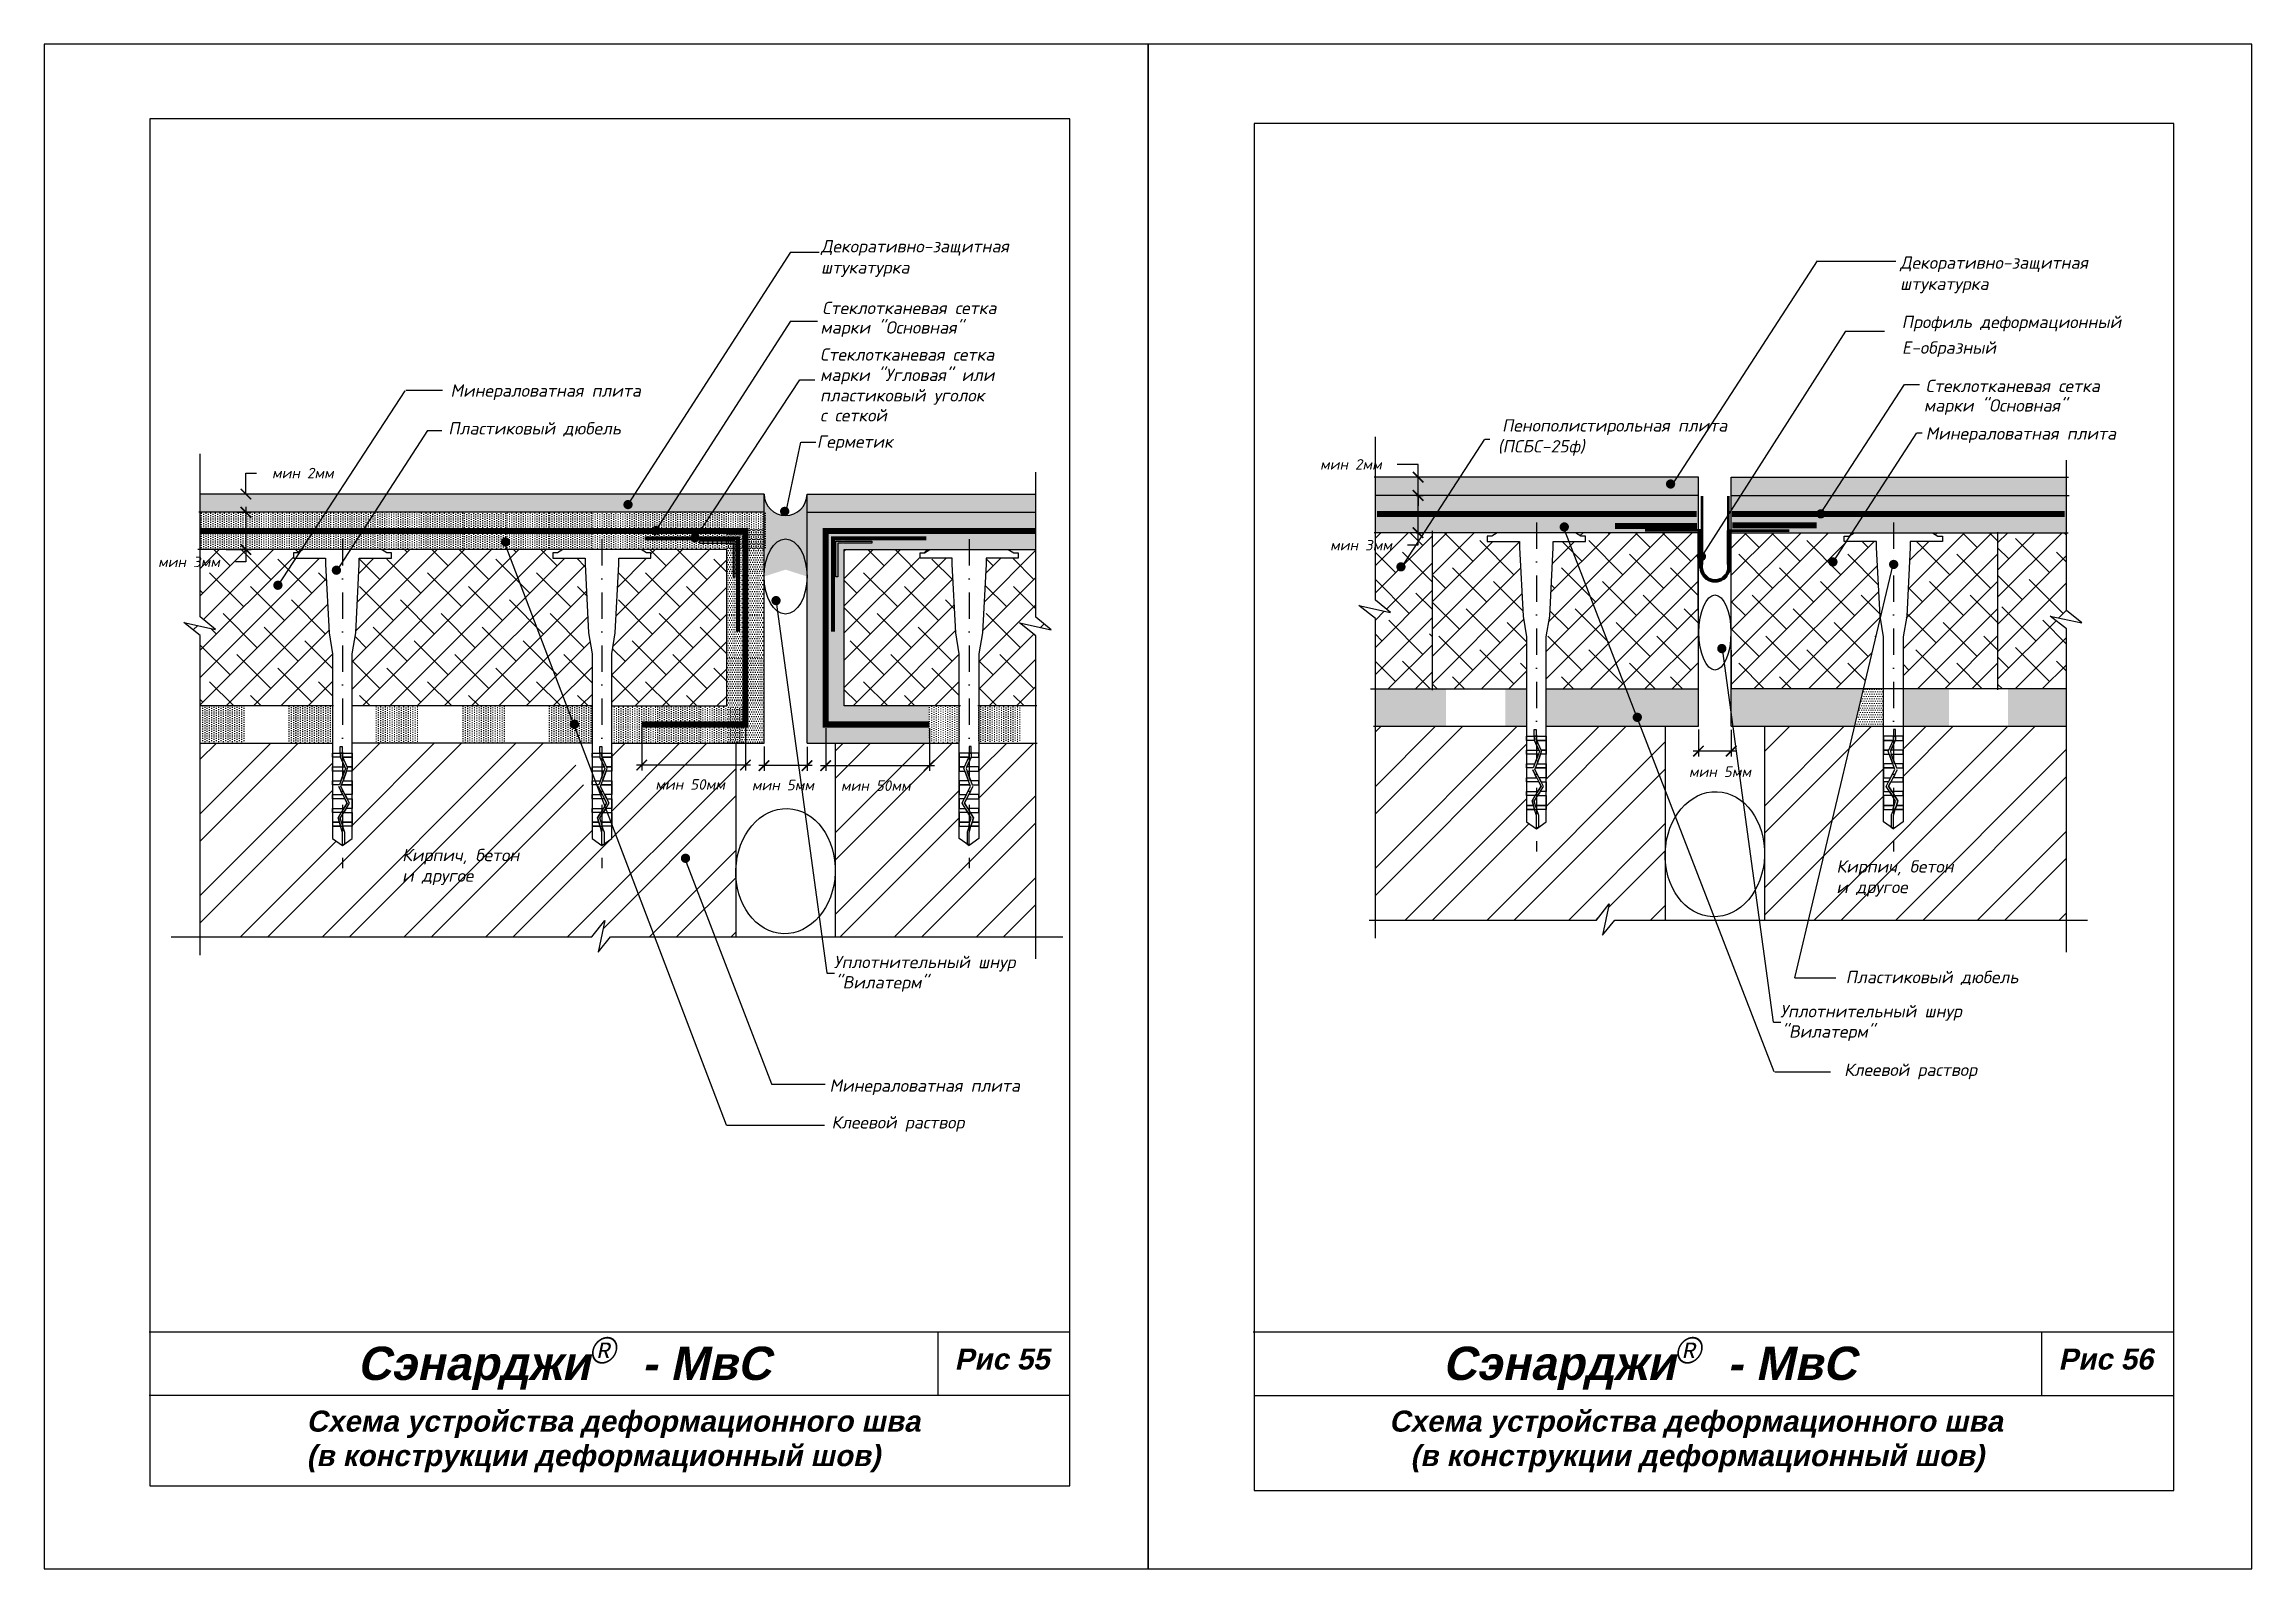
# Model space of a CAD drawing. Header units: inches. Extents: x 47 to 4151, y -1120 to 1902.
# Drawn here: x 893.8 to 1313.8, y -67.3 to 222.7 of the extents above; entities that cross this region are included whole.
import ezdxf

# ---------------------------------------------------------------- set-up
doc = ezdxf.new("R2010")
doc.units = ezdxf.units.IN
doc.header["$LTSCALE"] = 10
doc.header["$MEASUREMENT"] = 0
doc.linetypes.add('DASHDOT', pattern=[1, 0.5, -0.25, 0, -0.25])
doc.linetypes.add('HIDDEN', pattern=[0.375, 0.25, -0.125])
doc.layers.add('dim', color=160, linetype='Continuous', lineweight=15)
doc.layers.add('Layer1', color=108, linetype='Continuous', lineweight=30)
for name, color, linetype in [('DUBEL', 142, 'Continuous'), ('hatch', 240, 'Continuous'), ('ndp', 242, 'Continuous'), ('ramka', 248, 'Continuous')]:
    doc.layers.add(name, color=color, linetype=linetype)
doc.layers.add('list', color=5, linetype='Continuous', plot=False)
doc.styles.add('ndp', font='ARIALBD.TTF', dxfattribs={"oblique": 12})
doc.styles.add('style2', font='romans.shx', dxfattribs={"oblique": 12})
doc.dimstyles.new('1', dxfattribs={"dimtxt": 2, "dimasz": 2, "dimexe": 1, "dimexo": 0.7, "dimgap": 2, "dimtad": 0, "dimtih": 1, "dimtoh": 1, "dimdec": 4, "dimzin": 0, "dimdsep": 46, "dimtxsty": 'style2', "dimblk": 'ARCHTICK', "dimcen": 1.5, "dimdle": 1, "dimadec": 0, "dimazin": 0, "dimtfac": 1, "dimtdec": 4, "dimtofl": 0, "dimtmove": 0, "dimatfit": 2, "dimldrblk": 'DOTSMALL', "dimfxl": 1, "dimtolj": 1, "dimtzin": 0, "dimarcsym": 0})
pattern_1 = [(0, (-203.01804, -1016.20933), (0.21875, 0.4375), [0, -0.4375])]
pattern_2 = [(45, (872.815, 1175.907), (-7.77663, 7.77663), []), (45, (878, 1175.907), (-7.77663, 7.77663), [])]
pattern_3 = [(45, (2e-14, 319.1827), (-2.592209, 2.592209), []), (135, (2e-14, 319.1827), (-7.776626, 2.592209), [9.16484, -5.498905])]

msp = doc.modelspace()

# ---------------------------------------------------------------- texts
at = {"layer": 'ndp', "oblique": 12}
for s, height, style, p in [('Декоративно-защитная', 2.34619952, 'style2', (1041.63472, 183.080869)), ('штукатурка', 2.3461995, 'style2', (1041.63472, 179.066949)), ('Декоративно-защитная', 2.34619952, 'style2', (1246.927374, 179.969063)), ('штукатурка', 2.3461995, 'style2', (1246.927374, 175.955143)), ('Стеклотканевая сетка', 2.34619952, 'style2', (1041.85765, 171.351428)), ('марки "Основная"', 2.34619952, 'style2', (1041.51954, 167.63702)), ('Профиль деформационный', 2.34619952, 'style2', (1247.230904, 168.68186)), ('Е-образный', 2.3461995, 'style2', (1247.263383, 163.804668)), ('Минераловатная плита', 2.34619952, 'style2', (971.137431, 155.632318)), ('марки "Основная"', 2.34619952, 'style2', (1251.440038, 152.807598)), ('Стеклотканевая сетка', 2.34619952, 'style2', (1251.778148, 156.522006)), ('Пенополистирольная плита', 2.34619952, 'style2', (1171.196435, 149.000438)), ('Пластиковый дюбель', 2.34619952, 'style2', (970.720562, 148.445369)), ('Герметик', 2.3461995, 'style2', (1040.837521, 145.929704)), ('(ПСБС-25ф)', 2.3461995, 'style2', (1170.394202, 145.034578)), ('Минераловатная плита', 2.34619952, 'style2', (1251.778148, 147.474057)), ('Кирпич, бетон', 2.34619952, 'style2', (961.937227, 67.283944)), ('Кирпич, бетон', 2.34619952, 'style2', (1234.806132, 65.119001)), ('и другое', 2.3461995, 'style2', (961.937227, 63.367805)), ('и другое', 2.3461995, 'style2', (1234.806132, 61.202862)), ('Уплотнительный шнур', 2.34619952, 'style2', (1044.069994, 46.940828)), ('Пластиковый дюбель', 2.34619952, 'style2', (1236.576414, 44.075974)), ('"Вилатерм" ', 2.34619952, 'style2', (1044.34496, 43.079507)), ('Уплотнительный шнур', 2.34619952, 'style2', (1224.107422, 37.587115)), ('"Вилатерм" ', 2.34619952, 'style2', (1224.382388, 33.725794)), ('Минераловатная плита', 2.34619952, 'style2', (1043.250988, 23.441818)), ('Клеевой раствор', 2.34619952, 'style2', (1236.268081, 26.440461)), ('Клеевой раствор', 2.34619952, 'style2', (1043.625975, 16.442554)), ('Сэнарджи    - МвС', 6.33260053, 'ndp', (953.424951, -31.384637)), ('Сэнарджи    - МвС', 6.33260053, 'ndp', (1159.909801, -31.384637)), ('Рис 55', 4, 'ndp', (1067.051662, -29.406924)), ('Рис 56', 4, 'ndp', (1277.051662, -29.406924)), ('Схема устройства деформационного шва', 4, 'ndp', (943.752956, -41.215833)), ('Схема устройства деформационного шва', 4, 'ndp', (1149.716841, -41.215833)), ('(в конструкции деформационный шов)', 4, 'ndp', (943.752956, -47.776782)), ('(в конструкции деформационный шов)', 4, 'ndp', (1153.752956, -47.776782))]:
    msp.add_text(s, height=height, dxfattribs=dict(at, style=style)).set_placement(p)
at = {"layer": 'ndp', "color": 6, "style": 'style2', "oblique": 12}
for s, height, p in [('Стеклотканевая сетка', 2.34619952, (1041.451758, 162.48869)), ('марки "Угловая" или', 2.34619952, (1041.451758, 158.619838)), ('пластиковый уголок ', 2.34619952, (1041.451758, 154.729255)), ('с сеткой', 2.3461995, (1041.451758, 150.932569))]:
    msp.add_text(s, height=height, dxfattribs=at).set_placement(p)
at = {"layer": 'ndp', "char_height": 5, "attachment_point": 1, "style": 'style2'}
for insert in [(997.487754, -23.245553), (1203.972604, -23.245553)]:
    msp.add_mtext('{\\fCentury Gothic|b0|i0|c204|p32;®}', dxfattribs=dict(at, insert=insert))

# ---------------------------------------------------------------- blocks, each defined once
blk = doc.blocks.new('_ArchTick')
at = {"layer": 'DUBEL', "color": 0, "const_width": 0.15}
blk.add_lwpolyline([(-0.5, -0.5), (0.5, 0.5)], dxfattribs=at)
blk = doc.blocks.new('*D200')
at = {"layer": 'Defpoints', "color": 0}
for p in [(932.24, 137.11), (932.24, 137.11), (932.24, 133.65)]:
    blk.add_point(p, dxfattribs=at)
at = {"layer": 'dim', "color": 0, "lineweight": -2}
for p, q in [((932.24, 137.11), (932.24, 141.11)), ((932.24, 141.11), (934.24, 141.11)), ((931.54, 137.11), (931.24, 137.11)), ((931.54, 133.65), (931.24, 133.65)), ((932.24, 133.65), (932.24, 131.65))]:
    blk.add_line(p, q, dxfattribs=at)
at = {"layer": 'dim', "color": 0, "lineweight": -2, "xscale": 2, "yscale": 2, "zscale": 2}
for p, rotation in [((932.24, 137.11), 270), ((932.24, 133.65), 90)]:
    blk.add_blockref('_ArchTick', p, dxfattribs=dict(at, rotation=rotation))
at = {"layer": 'dim', "color": 0, "insert": (943.06, 141.11), "char_height": 2, "attachment_point": 5, "style": 'style2'}
blk.add_mtext('\\A1;{\\fRomanS|b0|i0|c204|p2;мин 2мм}', dxfattribs=at)
blk = doc.blocks.new('_DotSmall')
at = {"layer": 'DUBEL', "color": 0, "const_width": 0.5}
blk.add_lwpolyline([(-0.0625, 0, 1), (0.0625, 0, 1)], format="xyb", close=True, dxfattribs=at)
blk = doc.blocks.new('*D201')
at = {"layer": 'Defpoints', "color": 0}
for p in [(1007.53, 93.29), (1027.25, 93.29), (1007.53, 85.56)]:
    blk.add_point(p, dxfattribs=at)
at = {"layer": 'dim', "color": 0, "lineweight": -2}
for p, q in [((1007.53, 92.59), (1007.53, 84.56)), ((1027.25, 92.59), (1027.25, 84.56)), ((1028.25, 85.56), (1006.53, 85.56))]:
    blk.add_line(p, q, dxfattribs=at)
at = {"layer": 'dim', "color": 0, "lineweight": -2, "xscale": 2, "yscale": 2, "zscale": 2, "rotation": 180}
blk.add_blockref('_ArchTick', (1007.53, 85.56), dxfattribs=at)
at = {"layer": 'dim', "color": 0, "lineweight": -2, "xscale": 2, "yscale": 2, "zscale": 2}
blk.add_blockref('_ArchTick', (1027.25, 85.56), dxfattribs=at)
at = {"layer": 'dim', "color": 0, "insert": (1016.75, 81.89), "char_height": 2, "attachment_point": 5, "style": 'style2'}
blk.add_mtext('\\A1;{\\fRomanS|b0|i0|c204|p2;мин 50мм}', dxfattribs=at)
blk = doc.blocks.new('*D202')
at = {"layer": 'Defpoints', "color": 0}
for p in [(1042.53, 93.29), (1062.26, 93.29), (1062.26, 85.48)]:
    blk.add_point(p, dxfattribs=at)
at = {"layer": 'dim', "color": 0, "lineweight": -2}
for p, q in [((1042.53, 92.59), (1042.53, 84.48)), ((1062.26, 92.59), (1062.26, 84.48)), ((1041.53, 85.48), (1063.26, 85.48))]:
    blk.add_line(p, q, dxfattribs=at)
at = {"layer": 'dim', "color": 0, "lineweight": -2, "xscale": 2, "yscale": 2, "zscale": 2, "rotation": 180}
blk.add_blockref('_ArchTick', (1042.53, 85.48), dxfattribs=at)
at = {"layer": 'dim', "color": 0, "lineweight": -2, "xscale": 2, "yscale": 2, "zscale": 2}
blk.add_blockref('_ArchTick', (1062.26, 85.48), dxfattribs=at)
at = {"layer": 'dim', "color": 0, "insert": (1052.06, 81.66), "char_height": 2, "attachment_point": 5, "style": 'style2'}
blk.add_mtext('\\A1;{\\fRomanS|b0|i0|c204|p2;мин 50мм}', dxfattribs=at)
blk = doc.blocks.new('*D203')
at = {"layer": 'Defpoints', "color": 0}
for p in [(1030.8, 89.81), (1038.98, 89.74), (1030.8, 85.48)]:
    blk.add_point(p, dxfattribs=at)
at = {"layer": 'dim', "color": 0, "lineweight": -2}
for p, q in [((1030.8, 89.11), (1030.8, 84.48)), ((1038.98, 89.04), (1038.98, 84.48)), ((1039.98, 85.48), (1029.8, 85.48))]:
    blk.add_line(p, q, dxfattribs=at)
at = {"layer": 'dim', "color": 0, "lineweight": -2, "xscale": 2, "yscale": 2, "zscale": 2, "rotation": 180}
blk.add_blockref('_ArchTick', (1030.8, 85.48), dxfattribs=at)
at = {"layer": 'dim', "color": 0, "lineweight": -2, "xscale": 2, "yscale": 2, "zscale": 2}
blk.add_blockref('_ArchTick', (1038.98, 85.48), dxfattribs=at)
at = {"layer": 'dim', "color": 0, "insert": (1034.4, 81.77), "char_height": 2, "attachment_point": 5, "style": 'style2'}
blk.add_mtext('\\A1;{\\fRomanS|b0|i0|c204|p2;мин 5мм}', dxfattribs=at)
blk = doc.blocks.new('*D207')
at = {"layer": 'Defpoints', "color": 0}
for p in [(929.79, 133.68), (927.78, 126.58), (932.22, 126.58)]:
    blk.add_point(p, dxfattribs=at)
at = {"layer": 'dim', "color": 0, "lineweight": -2}
for p, q in [((932.22, 134.68), (932.22, 126.58)), ((930.49, 133.68), (933.22, 133.68)), ((928.48, 126.58), (933.22, 126.58)), ((932.22, 126.58), (932.22, 124.21)), ((932.22, 124.21), (930.22, 124.21))]:
    blk.add_line(p, q, dxfattribs=at)
at = {"layer": 'dim', "color": 0, "lineweight": -2, "xscale": 2, "yscale": 2, "zscale": 2}
for p, rotation in [((932.22, 133.68), 90), ((932.22, 126.58), 270)]:
    blk.add_blockref('_ArchTick', p, dxfattribs=dict(at, rotation=rotation))
at = {"layer": 'dim', "color": 0, "insert": (921.4, 124.21), "char_height": 2, "attachment_point": 5, "style": 'style2'}
blk.add_mtext('\\A1;{\\fRomanS|b0|i0|c204|p2;мин 3мм}', dxfattribs=at)
blk = doc.blocks.new('*D278')
at = {"layer": 'Defpoints', "color": 0}
for p in [(1208.57, 93.02), (1214.81, 92.95), (1208.57, 88.23)]:
    blk.add_point(p, dxfattribs=at)
at = {"layer": 'dim', "color": 0, "lineweight": -2}
for p, q in [((1215.81, 88.23), (1207.57, 88.23)), ((1208.57, 92.32), (1208.57, 87.23)), ((1214.81, 92.25), (1214.81, 87.23))]:
    blk.add_line(p, q, dxfattribs=at)
at = {"layer": 'dim', "color": 0, "lineweight": -2, "xscale": 2, "yscale": 2, "zscale": 2, "rotation": 180}
blk.add_blockref('_ArchTick', (1208.57, 88.23), dxfattribs=at)
at = {"layer": 'dim', "color": 0, "lineweight": -2, "xscale": 2, "yscale": 2, "zscale": 2}
blk.add_blockref('_ArchTick', (1214.81, 88.23), dxfattribs=at)
at = {"layer": 'dim', "color": 0, "insert": (1212.67, 84.31), "char_height": 2, "attachment_point": 5, "style": 'style2'}
blk.add_mtext('\\A1;{\\fRomanS|b0|i0|c204|p2;мин 5мм}', dxfattribs=at)
blk = doc.blocks.new('*D277')
at = {"layer": 'Defpoints', "color": 0}
for p in [(1154.14, 136.86), (1154.14, 129.77), (1155.2, 129.77)]:
    blk.add_point(p, dxfattribs=at)
at = {"layer": 'dim', "color": 0, "lineweight": -2}
for p, q in [((1154.84, 136.86), (1156.2, 136.86)), ((1155.2, 137.86), (1155.2, 129.77)), ((1155.2, 127.4), (1153.2, 127.4)), ((1154.84, 129.77), (1156.2, 129.77)), ((1155.2, 129.77), (1155.2, 127.4))]:
    blk.add_line(p, q, dxfattribs=at)
at = {"layer": 'dim', "color": 0, "lineweight": -2, "xscale": 2, "yscale": 2, "zscale": 2}
for p, rotation in [((1155.2, 136.86), 90), ((1155.2, 129.77), 270)]:
    blk.add_blockref('_ArchTick', p, dxfattribs=dict(at, rotation=rotation))
at = {"layer": 'dim', "color": 0, "insert": (1144.38, 127.4), "char_height": 2, "attachment_point": 5, "style": 'style2'}
blk.add_mtext('\\A1;{\\fRomanS|b0|i0|c204|p2;мин 3мм}', dxfattribs=at)
blk = doc.blocks.new('*D276')
at = {"layer": 'Defpoints', "color": 0}
for p in [(1155.24, 140.32), (1156.24, 140.32), (1156.24, 136.86)]:
    blk.add_point(p, dxfattribs=at)
at = {"layer": 'dim', "color": 0, "lineweight": -2}
for p, q in [((1155.27, 142.77), (1151.27, 142.77)), ((1155.54, 140.32), (1154.24, 140.32)), ((1155.24, 138.59), (1155.27, 142.77)), ((1155.24, 140.32), (1155.24, 142.32)), ((1155.24, 136.86), (1155.24, 140.32)), ((1155.54, 136.86), (1154.24, 136.86)), ((1155.24, 136.86), (1155.24, 134.86))]:
    blk.add_line(p, q, dxfattribs=at)
at = {"layer": 'dim', "color": 0, "lineweight": -2, "xscale": 2, "yscale": 2, "zscale": 2}
for p, rotation in [((1155.24, 140.32), 270), ((1155.24, 136.86), 90)]:
    blk.add_blockref('_ArchTick', p, dxfattribs=dict(at, rotation=rotation))
at = {"layer": 'dim', "color": 0, "insert": (1142.45, 142.77), "char_height": 2, "attachment_point": 5, "style": 'style2'}
blk.add_mtext('\\A1;{\\fRomanS|b0|i0|c204|p2;мин 2мм}', dxfattribs=at)

# ---------------------------------------------------------------- dimensions: what is measured, and where the dimension line sits
at = {"layer": 'dim'}
for base, p1, p2, text, picture, middle in [((932.23932, 137.109342), (932.23932, 133.653887), (932.23932, 137.109342), '{\\fRomanS|b0|i0|c204|p2;мин 2мм}', '*D200', (943.058941, 141.109342)), ((932.222928, 126.578078), (929.786442, 133.676679), (927.784274, 126.578078), '{\\fRomanS|b0|i0|c204|p2;мин 3мм}', '*D207', (921.403307, 124.210394)), ((1155.198387, 129.765182), (1154.142038, 136.863783), (1154.142038, 129.765182), '{\\fRomanS|b0|i0|c204|p2;мин 3мм}', '*D277', (1144.378766, 127.397498))]:
    dim = msp.add_linear_dim(base=base, p1=p1, p2=p2, angle=90, text=text, dimstyle='1', dxfattribs=at)
    dim.commit()
    dim.dimension.update_dxf_attribs({"geometry": picture, "text_midpoint": middle, "dimtype": 160})
for base, p1, p2, angle, text, override, picture, middle in [((1155.244485, 140.319237), (1156.244485, 136.863783), (1156.244485, 140.319237), 90, '{\\fRomanS|b0|i0|c204|p2;мин 2мм}', {"dimtmove": 1}, '*D276', (1149.271542, 142.772248)), ((1007.525698, 85.557137), (1027.253633, 93.293569), (1007.525698, 93.293569), 180, '{\\fRomanS|b0|i0|c204|p2;мин 50мм}', {"dimtmove": 2}, '*D201', (1016.754234, 81.885859)), ((1208.567887, 88.225546), (1214.810158, 92.954164), (1208.567887, 93.016664), 180, '{\\fRomanS|b0|i0|c204|p2;мин 5мм}', {"dimtmove": 2}, '*D278', (1212.671411, 84.313164)), ((1030.802934, 85.483714), (1038.97802, 89.744268), (1030.802934, 89.806768), 180, '{\\fRomanS|b0|i0|c204|p2;мин 5мм}', {"dimtmove": 2}, '*D203', (1034.404797, 81.774361))]:
    dim = msp.add_linear_dim(base=base, p1=p1, p2=p2, angle=angle, text=text, dimstyle='1', override=override, dxfattribs=at)
    dim.commit()
    dim.dimension.update_dxf_attribs({"geometry": picture, "text_midpoint": middle, "dimtype": 160})
dim = msp.add_linear_dim(base=(1062.255256, 85.484216), p1=(1042.527321, 93.293569), p2=(1062.255256, 93.293569), text='{\\fRomanS|b0|i0|c204|p2;мин 50мм}', dimstyle='1', override={"dimtmove": 2}, dxfattribs=at)
dim.commit()
dim.dimension.update_dxf_attribs({"geometry": '*D202', "text_midpoint": (1052.055359, 81.662869), "dimtype": 160})

# ---------------------------------------------------------------- hatches: boundary and pattern name
at = {"layer": 'dim'}
h = msp.add_hatch(dxfattribs=at)
h.set_pattern_fill('DOTS', color=1, scale=7, style=0)
h.set_pattern_definition(pattern_1)
h.paths.add_polyline_path([(1160.937574, 136.863783), (1147.098981, 136.863783), (1147.098981, 129.765182), (1156.333038, 129.765182)])
h.paths.add_polyline_path([(1242.343188, 136.863783), (1233.999588, 136.863783), (1231.99191, 133.768639, -0.3440063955), (1232.286395, 133.314482), (1240.04092, 133.314482)])
h.paths.add_polyline_path([(1240.04092, 133.314482), (1232.286395, 133.314482, -0.3888441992), (1231.848161, 132.912963, -1), (1231.848161, 133.792788, -0.0834129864), (1231.99191, 133.768639), (1233.999588, 136.863783), (1216.685654, 136.863783), (1214.810158, 133.9598), (1214.810158, 129.765182), (1237.738652, 129.765182)])
h.paths.add_polyline_path([(1216.685654, 136.863783), (1214.810158, 136.863783), (1214.810158, 133.9598)])
h = msp.add_hatch(dxfattribs=at)
h.set_pattern_fill('DOTS', color=1, scale=7, style=0)
h.set_pattern_definition(pattern_1)
h.paths.add_polyline_path([(1208.567887, 136.863783), (1160.937574, 136.863783), (1156.333038, 129.765182), (1174.314657, 129.765182), (1185.176498, 129.765182), (1208.567887, 129.765182)])
h.paths.add_polyline_path([(1233.999588, 136.863783), (1216.685654, 136.863783), (1214.810158, 133.9598), (1214.810158, 133.314482), (1231.409927, 133.314482, -0.5434053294), (1231.99191, 133.768639)])
h.paths.add_polyline_path([(1160.560306, 100.052765), (1147.098981, 100.052765), (1147.098981, 92.954164), (1160.560306, 92.954164)])
h.paths.add_polyline_path([(1175.869035, 100.052765), (1171.813708, 100.052765), (1171.813708, 92.954164), (1175.869035, 92.954164)])
h.paths.add_polyline_path([(1208.567887, 100.052765), (1179.594731, 100.052765), (1179.594731, 92.954164), (1197.574371, 92.954164), (1197.076066, 94.239176, -0.0832334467), (1196.932613, 94.21513, -1), (1196.932613, 95.094954, -0.8463240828), (1197.076066, 94.239176), (1197.574371, 92.954164), (1208.567887, 92.954164)])
h.paths.add_polyline_path([(1239.957254, 100.052765), (1214.810158, 100.052765), (1214.810158, 92.954164), (1238.269326, 92.954164)])
h.paths.add_polyline_path([(1256.214172, 100.052765), (1247.50901, 100.052765), (1247.50901, 92.954164), (1256.214172, 92.954164)])
h = msp.add_hatch(dxfattribs=at)
h.set_pattern_fill('DOTS', color=1, scale=7, style=0)
h.set_pattern_definition(pattern_1)
h.paths.add_polyline_path([(1278.593387, 136.863783), (1242.343188, 136.863783), (1237.738652, 129.765182), (1278.593387, 129.765182)])
h.paths.add_polyline_path([(1278.593387, 100.052765), (1267.467573, 100.052765), (1267.467573, 92.954164), (1278.593387, 92.954164)])
h = msp.add_hatch(dxfattribs=at)
h.set_pattern_fill('ANSI38', color=1, scale=29.327494, style=0)
h.set_pattern_definition([(45, (-203.018, -1016.2093), (-2.592209, 2.592209), []), (135, (-203.018, -1016.2093), (-7.776626, 2.592209), [9.164842, -5.498905])])
h.paths.add_polyline_path([(1174.512133, 126.978515), (1174.512133, 128.114608), (1168.403468, 128.114608), (1168.403468, 129.135472), (1169.245098, 129.135472), (1170.287268, 129.765182), (1157.904605, 129.765182), (1157.904605, 100.052765), (1175.869035, 100.052765), (1175.869035, 109.95936), (1175.193478, 113.922008)])
h.paths.add_polyline_path([(1208.533128, 129.765182), (1185.176498, 129.765182), (1186.218668, 129.135472), (1187.060298, 129.135472), (1187.060298, 128.114608), (1180.951633, 128.114608), (1180.951633, 126.978515), (1180.270288, 113.922008), (1179.594731, 109.95936), (1179.594731, 100.052765), (1208.567887, 100.052765), (1208.567887, 110.728929)])
h.paths.add_polyline_path([(1243.169295, 113.561038), (1243.107757, 113.922008), (1242.426412, 126.978515), (1242.426412, 128.114608), (1236.668001, 128.114608), (1234.378726, 124.585338, -0.7608202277), (1234.152539, 123.768116, -1), (1234.152539, 124.647941, -0.1358342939), (1234.378726, 124.585338), (1236.668001, 128.114608), (1236.317747, 128.114608), (1236.317747, 129.135472), (1237.159376, 129.135472), (1237.440288, 129.305207), (1237.738652, 129.765182), (1214.810158, 129.765182), (1214.810158, 113.119324), (1214.877472, 100.052765), (1239.957254, 100.052765)])
h.paths.add_polyline_path([(1265.489457, 129.765182), (1253.090776, 129.765182), (1254.132946, 129.135472), (1254.974576, 129.135472), (1254.974576, 128.114608), (1248.865911, 128.114608), (1248.865911, 126.978515), (1248.184566, 113.922008), (1247.50901, 109.95936), (1247.50901, 100.052765), (1265.489457, 100.052765)])
h = msp.add_hatch(dxfattribs=at)
h.set_pattern_fill('DOTS', color=1, scale=7, angle=90, style=0)
h.set_pattern_definition([(90, (2e-14, 319.18266), (-0.4375, 0.21875), [0, -0.4375])])
h.paths.add_polyline_path([(1067.951176, 96.826409), (1062.130198, 96.826409), (1062.261219, 89.804697), (1067.951176, 89.804697)])
h = msp.add_hatch(dxfattribs=at)
h.set_pattern_fill('DOTS', color=1, scale=7, style=0)
h.set_pattern_definition([(0, (-412.82335, -1016.1397), (0.21875, 0.4375), [0, -0.4375])])
h.paths.add_polyline_path([(1243.978, 100.122388), (1240.151941, 100.122388), (1238.464013, 93.023787), (1243.978, 93.023787)])
at = {"layer": 'hatch'}
h = msp.add_hatch(dxfattribs=at)
h.set_pattern_fill('AR-CONC', color=256, scale=0.293275, angle=90, style=0)
h.set_pattern_definition([(140, (1192.4457, -703.615), (0.1840363, 2.1035444), [0.219956, -2.4195183]), (85, (1192.4457, -703.615), (-2.205991, -0.406923), [0.175965, -1.9356146]), (190.4514, (1192.461, -703.4396), (-2.0219534, 1.696623), [0.186934, -2.056274]), (136.1842, (1191.859, -703.615), (0.485426, 3.1299506), [0.329934, -3.629277]), (186.6356, (1191.8996, -703.354), (-2.856844, 2.7411315), [0.280401, -3.084411]), (81.1842, (1191.859, -703.615), (-2.856846, 2.741129), [0.263947, -2.903422]), (111, (1192.0058, -703.3217), (1.1807803, 1.7505788), [0.219956, -2.4195183]), (56, (1192.0058, -703.3217), (-2.1266834, 0.713583), [0.175965, -1.9356146]), (161.4514, (1192.1042, -703.1758), (-0.945901, 2.4641624), [0.186934, -2.056274]), (127.5, (1192.4457, -703.61494), (-0.97629425, 0.0356618), [0, -1.9121526, 0, -1.9649421, 0, -1.9429465]), (97.5, (1192.4457, -703.6149), (-1.1567107, 0.771517), [0, -1.1203103, 0, -1.8681614, 0, -0.7405192]), (57.5, (1192.4457, -704.26894), (0.0661478, 1.5655674), [0, -0.7331874, 0, -2.2875445, 0, -3.0353956]), (47.5, (1192.4457, -704.5622), (-0.2935828, 1.7103389), [0, -0.9531436, 0, -1.5191642, 0, -2.1555708])])
h.paths.add_polyline_path([(1030.802934, 137.109342), (1030.802934, 133.653887), (923.547402, 133.653887), (923.547402, 52.878675), (1082.538222, 52.878675), (1082.538222, 208.569023), (923.547402, 208.569023), (923.547402, 137.109342)], flags=16)
h.paths.add_polyline_path([(1082.538222, 52.878675), (1082.538222, 133.653887), (1038.97802, 133.653887), (1038.97802, 137.109342), (1082.538222, 137.109342), (1082.538222, 208.569023), (923.547402, 208.569023), (923.547402, 52.878675)])
h = msp.add_hatch(dxfattribs=at)
h.set_pattern_fill('AR-CONC', color=1, scale=0.293275, angle=90, style=0)
h.set_pattern_definition([(140, (636.3536, 333.4189), (0.1840363, 2.1035444), [0.219956, -2.419518]), (85, (636.3536, 333.419), (-2.205991, -0.406923), [0.175965, -1.9356146]), (190.4514, (636.369, 333.5942), (-2.0219534, 1.696623), [0.186934, -2.056274]), (136.1842, (635.767, 333.419), (0.485426, 3.129951), [0.329934, -3.629277]), (186.6356, (635.8075, 333.6797), (-2.856844, 2.741131), [0.280401, -3.08441]), (81.1842, (635.767, 333.419), (-2.856846, 2.74113), [0.263947, -2.903422]), (111, (635.9137, 333.7122), (1.1807803, 1.750579), [0.219956, -2.419518]), (56, (635.9137, 333.7122), (-2.1266834, 0.713583), [0.175965, -1.9356146]), (161.4514, (636.012, 333.858), (-0.945901, 2.4641624), [0.186934, -2.056274]), (127.5, (636.3536, 333.4189), (-0.97629425, 0.0356618), [0, -1.9121526, 0, -1.964942, 0, -1.9429465]), (97.5, (636.3536, 333.4189), (-1.1567107, 0.771517), [0, -1.1203103, 0, -1.8681614, 0, -0.7405192]), (57.5, (636.3536, 332.7649), (0.0661478, 1.5655674), [0, -0.7331874, 0, -2.2875445, 0, -3.0353956]), (47.5, (636.3536, 332.4716), (-0.2935828, 1.710339), [0, -0.9531436, 0, -1.5191642, 0, -2.1555708])])
h.paths.add_polyline_path([(1278.593387, 140.319237), (1227.52128, 140.319237), (1225.282491, 136.863783), (1278.593387, 136.863783)])
h.paths.add_polyline_path([(1227.52128, 140.319237), (1214.810158, 140.319237), (1214.810158, 136.863783), (1225.282491, 136.863783)])
h.paths.add_polyline_path([(1208.567887, 140.319237), (1195.330842, 140.319237), (1197.770241, 136.863783), (1208.567887, 136.863783)])
h.paths.add_polyline_path([(1195.330842, 140.319237), (1147.098981, 140.319237), (1147.098981, 136.863783), (1197.770241, 136.863783)])
h = msp.add_hatch(color=256, dxfattribs=at)
edge = h.paths.add_edge_path()
edge.add_line((1030.802934, 137.109342), (1030.802934, 133.653887))
edge.add_line((1030.802934, 133.653887), (1030.802934, 124.05085))
edge.add_ellipse((1034.890477, 121.43739), major_axis=(0, -7.140106), ratio=0.5724765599, start_angle=90, end_angle=270, ccw=False)
edge.add_line((1038.97802, 124.05085), (1038.97802, 133.653887))
edge.add_line((1038.97802, 133.653887), (1038.97802, 137.109342))
edge.add_arc((1034.890477, 137.109342), 4.087543, -180, 0, ccw=False)
at = {"layer": 'hatch', "lineweight": -2}
h = msp.add_hatch(dxfattribs=at)
h.set_pattern_fill('DOTS', color=1, scale=7, angle=270, style=0)
h.set_pattern_definition([(270, (757.09337, 12.0951), (0.4375, -0.21875), [0, -0.4375])])
h.paths.add_polyline_path([(923.589655, 133.664441), (923.589655, 126.688098), (931.896959, 126.688098), (931.896959, 133.664441)])
h = msp.add_hatch(dxfattribs=at)
h.set_pattern_fill('DOTS', color=1, scale=7, angle=270, style=0)
h.set_pattern_definition([(270, (765.4577, 12.0951), (0.4375, -0.21875), [0, -0.4375])])
h.paths.add_polyline_path([(931.953978, 133.664441), (931.953978, 126.688098), (940.261282, 126.688098), (940.261282, 133.664441)])
h = msp.add_hatch(dxfattribs=at)
h.set_pattern_fill('DOTS', color=1, scale=7, angle=270, style=0)
h.set_pattern_definition([(270, (773.822, 12.0951), (0.4375, -0.21875), [0, -0.4375])])
h.paths.add_polyline_path([(940.318302, 133.664441), (940.318302, 126.688098), (948.625605, 126.688098), (948.625605, 133.664441)])
h = msp.add_hatch(dxfattribs=at)
h.set_pattern_fill('DOTS', color=1, scale=7, angle=270, style=0)
h.set_pattern_definition([(270, (782.25447, 12.0951), (0.4375, -0.21875), [0, -0.4375])])
h.paths.add_polyline_path([(948.750755, 133.664441), (948.750755, 126.688098), (957.058058, 126.688098), (957.058058, 133.664441)])
h = msp.add_hatch(dxfattribs=at)
h.set_pattern_fill('DOTS', color=1, scale=7, angle=270, style=0)
h.set_pattern_definition([(270, (790.6188, 12.17856), (0.4375, -0.21875), [0, -0.4375])])
h.paths.add_polyline_path([(957.115078, 133.747915), (957.115078, 126.771572), (965.422382, 126.771572), (965.422382, 133.747915)])
h = msp.add_hatch(dxfattribs=at)
h.set_pattern_fill('DOTS', color=1, scale=7, angle=270, style=0)
h.set_pattern_definition([(270, (798.89947, 12.0951), (0.4375, -0.21875), [0, -0.4375])])
h.paths.add_polyline_path([(965.395758, 133.664441), (965.395758, 126.688098), (973.703062, 126.688098), (973.703062, 133.664441)])
h = msp.add_hatch(dxfattribs=at)
h.set_pattern_fill('DOTS', color=1, scale=7, angle=270, style=0)
h.set_pattern_definition([(270, (807.0965, 12.0116), (0.4375, -0.21875), [0, -0.4375])])
h.paths.add_polyline_path([(973.592794, 133.580967), (973.592794, 126.604624), (981.900098, 126.604624), (981.900098, 133.580967)])
h = msp.add_hatch(dxfattribs=at)
h.set_pattern_fill('DOTS', color=1, scale=7, angle=270, style=0)
h.set_pattern_definition([(270, (815.245, 12.0951), (0.4375, -0.21875), [0, -0.4375])])
h.paths.add_polyline_path([(981.741278, 133.664441), (981.741278, 126.688098), (990.048581, 126.688098), (990.048581, 133.664441)])
h = msp.add_hatch(dxfattribs=at)
h.set_pattern_fill('DOTS', color=1, scale=7, angle=270, style=0)
h.set_pattern_definition([(270, (823.3584, 12.0951), (0.4375, -0.21875), [0, -0.4375])])
h.paths.add_polyline_path([(989.854671, 133.664441), (989.854671, 126.688098), (998.161975, 126.688098), (998.161975, 133.664441)])
h = msp.add_hatch(dxfattribs=at)
h.set_pattern_fill('DOTS', color=1, scale=7, angle=270, style=0)
h.set_pattern_definition([(270, (831.55543, 12.0116), (0.4375, -0.21875), [0, -0.4375])])
h.paths.add_polyline_path([(998.05172, 133.580967), (998.05172, 126.604624), (1006.359023, 126.604624), (1006.359023, 133.580967)])
h = msp.add_hatch(dxfattribs=at)
h.set_pattern_fill('DOTS', color=1, scale=7, angle=270, style=0)
h.set_pattern_definition([(270, (839.8361, 12.26203), (0.4375, -0.21875), [0, -0.4375])])
h.paths.add_polyline_path([(1006.3324, 133.831384), (1006.3324, 126.855041), (1014.639703, 126.855041), (1014.639703, 133.831384)])
h = msp.add_hatch(dxfattribs=at)
h.set_pattern_fill('DOTS', color=1, scale=7, angle=270, style=0)
h.set_pattern_definition([(270, (848.20043, 12.26203), (0.4375, -0.21875), [0, -0.4375])])
h.paths.add_polyline_path([(1014.696723, 133.831384), (1014.696723, 126.855041), (1023.004026, 126.855041), (1023.004026, 133.831384)])
h = msp.add_hatch(dxfattribs=at)
h.set_pattern_fill('DOTS', color=1, scale=7, angle=270, style=0)
h.set_pattern_definition([(270, (856.4911, 12.0951), (0.4375, -0.21875), [0, -0.4375])])
h.paths.add_polyline_path([(1022.98737, 133.664441), (1022.98737, 126.688098), (1031.294674, 126.688098), (1031.294674, 133.664441)])
h = msp.add_hatch(dxfattribs=at)
h.set_pattern_fill('DOTS', color=1, scale=7, angle=360, style=0)
h.set_pattern_definition([(360, (1145.2272, -44.267), (0.21875, 0.4375), [0, -0.4375])])
h.paths.add_polyline_path([(1023.657839, 122.229289), (1030.634182, 122.229289), (1030.634182, 130.536592), (1023.657839, 130.536592)])
at = {"layer": 'hatch'}
h = msp.add_hatch(dxfattribs=at)
h.set_pattern_fill('DOTS', color=256, scale=7, angle=90, style=0)
h.set_pattern_definition([(90, (1192.44568, -942.79258), (-0.4375, 0.21875), [0, -0.4375])])
h.paths.add_polyline_path([(1042.527321, 130.104586), (1082.538222, 130.104586), (1082.538222, 133.653887), (1038.97802, 133.653887), (1038.97802, 89.744268), (1062.255256, 89.744268), (1062.255256, 93.293569), (1042.527321, 93.293569)])
h.paths.add_polyline_path([(1046.076621, 126.555286), (1082.538222, 126.555286), (1082.538222, 130.104586), (1042.527321, 130.104586), (1042.527321, 93.293569), (1062.255256, 93.293569), (1062.255256, 96.842869), (1046.076621, 96.842869)])
h.paths.add_polyline_path([(1044.853194, 121.348109), (1044.445385, 121.348109), (1044.445385, 128.186522), (1045.401571, 128.186522, -0.7264193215), (1046.238291, 128.186522), (1051.283798, 128.186522), (1051.283798, 127.778713), (1046.165831, 127.778713, -0.4860106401), (1045.474031, 127.778713), (1044.853194, 127.778713)], flags=17)
h = msp.add_hatch(dxfattribs=at)
h.set_pattern_fill('ANSI38', color=1, scale=29.327494, style=0)
h.set_pattern_definition([(45, (216.3536, 333.419), (-2.592209, 2.592209), []), (135, (216.3536, 333.419), (-7.776626, 2.592209), [9.16484, -5.498905])])
h.paths.add_polyline_path([(996.74718, 123.76862), (996.74718, 124.904713), (990.638515, 124.904713), (990.638515, 125.925576), (991.480145, 125.925576), (992.522315, 126.555286), (958.028537, 126.555286), (959.070707, 125.925576), (959.912337, 125.925576), (959.912337, 124.904713), (953.803672, 124.904713), (953.803672, 123.76862), (953.122327, 110.712113), (952.44677, 106.749465), (952.44677, 96.88006), (998.104082, 96.88006), (998.104082, 106.749465), (997.428526, 110.712113)])
h.paths.add_polyline_path([(947.364172, 123.76862), (947.364172, 124.904713), (941.71627, 124.904713), (938.595187, 120.118966, -0.7086633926), (938.320106, 119.335755, -1), (938.320106, 120.21558, -0.1705055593), (938.595187, 120.118966), (941.71627, 124.904713), (941.255507, 124.904713), (941.255507, 125.925576), (942.097137, 125.925576), (942.567315, 126.209672), (942.792712, 126.555286), (923.547402, 126.555286), (923.547402, 113.749209), (926.433741, 111.377227), (920.432729, 112.689389), (923.547402, 110.234656), (923.547402, 96.881159), (948.721074, 96.881159), (948.721074, 106.749465), (948.045518, 110.712113)])
h.paths.add_polyline_path([(1023.704333, 126.555286), (1009.932615, 126.555286), (1009.932615, 96.842869), (1023.704333, 96.842869)])
h.paths.add_polyline_path([(1009.932615, 126.555286), (1007.411545, 126.555286), (1008.453715, 125.925576), (1009.295345, 125.925576), (1009.295345, 124.904713), (1003.18668, 124.904713), (1003.18668, 123.76862), (1002.505335, 110.712113), (1001.829778, 106.749465), (1001.829778, 96.842869), (1009.932615, 96.842869)])
h.paths.add_polyline_path([(1067.951176, 106.749465), (1067.275619, 110.712113), (1066.594274, 123.76862), (1066.594274, 124.904713), (1060.485609, 124.904713), (1060.485609, 125.925576), (1061.327239, 125.925576), (1062.369409, 126.555286), (1046.076621, 126.555286), (1046.076621, 96.842869), (1067.951176, 96.842869)])
h.paths.add_polyline_path([(1082.538222, 110.177277), (1079.423549, 112.63201), (1085.424561, 111.319848), (1082.538222, 113.69183), (1082.538222, 126.555286), (1077.258639, 126.555286), (1078.300809, 125.925576), (1079.142439, 125.925576), (1079.142439, 124.904713), (1073.033774, 124.904713), (1073.033774, 123.76862), (1072.352429, 110.712113), (1071.676872, 106.749465), (1071.676872, 96.875737), (1082.538222, 96.875737)])
h.paths.add_polyline_path([(1081.59113, 107.948174), (1136.447509, 107.615707), (1137.444909, 112.308106), (1082.58853, 112.640573)], flags=9)
h = msp.add_hatch(dxfattribs=at)
h.set_pattern_fill('ANSI38', color=1, scale=29.327494, style=0)
h.set_pattern_definition(pattern_3)
h.paths.add_polyline_path([(1157.904605, 129.765182), (1147.098981, 129.765182), (1147.098981, 116.959104), (1149.98532, 114.587123), (1143.984307, 115.899284), (1147.098981, 113.444552), (1147.098981, 100.052765), (1157.904605, 100.052765)])
h.paths.add_polyline_path([(1137.059146, 128.906696), (1151.698387, 128.906696), (1151.698387, 125.888299), (1137.059146, 125.888299)], flags=9)
h = msp.add_hatch(dxfattribs=at)
h.set_pattern_fill('ANSI38', color=1, scale=29.327494, style=0)
h.set_pattern_definition(pattern_3)
h.paths.add_polyline_path([(1278.593387, 114.973434), (1278.593387, 129.765182), (1265.489457, 129.765182), (1265.489457, 100.052765), (1278.593387, 100.052765), (1278.593387, 111.458881), (1275.478714, 113.913614), (1281.479726, 112.601452)])
at = {"layer": 'hatch', "lineweight": -2}
h = msp.add_hatch(dxfattribs=at)
h.set_pattern_fill('DOTS', color=1, scale=7, angle=360, style=0)
h.set_pattern_definition([(360, (1145.16704, -52.4851), (0.21875, 0.4375), [0, -0.4375])])
h.paths.add_polyline_path([(1023.597688, 114.01118), (1030.574031, 114.01118), (1030.574031, 122.318484), (1023.597688, 122.318484)])
h = msp.add_hatch(dxfattribs=at)
h.set_pattern_fill('DOTS', color=1, scale=7, angle=360, style=0)
h.set_pattern_definition([(360, (1145.16704, -60.5709), (0.21875, 0.4375), [0, -0.4375])])
h.paths.add_polyline_path([(1023.597688, 105.925385), (1030.574031, 105.925385), (1030.574031, 114.232689), (1023.597688, 114.232689)])
h = msp.add_hatch(dxfattribs=at)
h.set_pattern_fill('DOTS', color=1, scale=7, angle=360, style=0)
h.set_pattern_definition([(360, (1145.28733, -68.7042), (0.21875, 0.4375), [0, -0.4375])])
h.paths.add_polyline_path([(1023.717978, 97.792095), (1030.694321, 97.792095), (1030.694321, 106.099399), (1023.717978, 106.099399)])
h = msp.add_hatch(dxfattribs=at)
h.set_pattern_fill('DOTS', color=1, scale=7, angle=270, style=0)
h.set_pattern_definition([(270, (757.2958, -24.5873), (0.4375, -0.21875), [0, -0.4375])])
h.paths.add_polyline_path([(923.792086, 96.98206), (923.792086, 90.005717), (932.09939, 90.005717), (932.09939, 96.98206)])
h = msp.add_hatch(dxfattribs=at)
h.set_pattern_fill('DOTS', color=1, scale=7, angle=270, style=0)
h.set_pattern_definition([(270, (773.7284, -24.6661), (0.4375, -0.21875), [0, -0.4375])])
h.paths.add_polyline_path([(940.224694, 96.903256), (940.224694, 89.926912), (948.531997, 89.926912), (948.531997, 96.903256)])
h = msp.add_hatch(dxfattribs=at)
h.set_pattern_fill('DOTS', color=1, scale=7, angle=270, style=0)
h.set_pattern_definition([(270, (790.3082, -24.7449), (0.4375, -0.21875), [0, -0.4375])])
h.paths.add_polyline_path([(956.804479, 96.824439), (956.804479, 89.848096), (965.111782, 89.848096), (965.111782, 96.824439)])
h = msp.add_hatch(dxfattribs=at)
h.set_pattern_fill('DOTS', color=1, scale=7, angle=270, style=0)
h.set_pattern_definition([(270, (806.8452, -24.6661), (0.4375, -0.21875), [0, -0.4375])])
h.paths.add_polyline_path([(973.341481, 96.903256), (973.341481, 89.926912), (981.648785, 89.926912), (981.648785, 96.903256)])
h = msp.add_hatch(dxfattribs=at)
h.set_pattern_fill('DOTS', color=1, scale=7, angle=270, style=0)
h.set_pattern_definition([(270, (823.29677, -24.6661), (0.4375, -0.21875), [0, -0.4375])])
h.paths.add_polyline_path([(989.793055, 96.903256), (989.793055, 89.926912), (998.100359, 89.926912), (998.100359, 96.903256)])
h = msp.add_hatch(dxfattribs=at)
h.set_pattern_fill('DOTS', color=1, scale=7, angle=270, style=0)
h.set_pattern_definition([(270, (835.59304, -24.84368), (0.4375, -0.21875), [0, -0.4375])])
h.paths.add_polyline_path([(1002.089327, 96.725674), (1002.089327, 89.74933), (1010.396631, 89.74933), (1010.396631, 96.725674)])
h = msp.add_hatch(dxfattribs=at)
h.set_pattern_fill('DOTS', color=1, scale=7, angle=270, style=0)
h.set_pattern_definition([(270, (843.851, -24.74564), (0.4375, -0.21875), [0, -0.4375])])
h.paths.add_polyline_path([(1010.347281, 96.823713), (1010.347281, 89.847369), (1018.654584, 89.847369), (1018.654584, 96.823713)])
h = msp.add_hatch(dxfattribs=at)
h.set_pattern_fill('DOTS', color=1, scale=7, angle=270, style=0)
h.set_pattern_definition([(270, (852.04804, -24.8291), (0.4375, -0.21875), [0, -0.4375])])
h.paths.add_polyline_path([(1018.544329, 96.740238), (1018.544329, 89.763895), (1026.851633, 89.763895), (1026.851633, 96.740238)])
h = msp.add_hatch(dxfattribs=at)
h.set_pattern_fill('DOTS', color=1, scale=7, angle=360, style=0)
h.set_pattern_definition([(360, (1145.26277, -76.6856), (0.21875, 0.4375), [0, -0.4375])])
h.paths.add_polyline_path([(1023.693423, 89.810676), (1030.669767, 89.810676), (1030.669767, 98.117979), (1023.693423, 98.117979)])
h = msp.add_hatch(dxfattribs=at)
h.set_pattern_fill('DOTS', color=1, scale=7, angle=270, style=0)
h.set_pattern_definition([(270, (904.9006, -24.5342), (0.4375, -0.21875), [0, -0.4375])])
h.paths.add_polyline_path([(1071.3969, 97.03516), (1071.3969, 90.058817), (1079.704204, 90.058817), (1079.704204, 97.03516)])
at = {"layer": 'hatch'}
h = msp.add_hatch(dxfattribs=at)
h.set_pattern_fill('ANSI32', color=1, scale=29.327494, style=0)
h.set_pattern_definition(pattern_2)
edge = h.paths.add_edge_path()
edge.add_line((1177.731883, 73.462928), (1175.869035, 74.805634))
edge.add_line((1175.869035, 74.805634), (1175.869035, 77.132385))
edge.add_line((1175.869035, 77.132385), (1175.869035, 77.911608))
edge.add_line((1175.869035, 77.911608), (1175.869035, 80.538834))
edge.add_line((1175.869035, 80.538834), (1175.869035, 83.166059))
edge.add_line((1175.869035, 83.166059), (1175.869035, 85.793285))
edge.add_line((1175.869035, 85.793285), (1175.869035, 88.42051))
edge.add_line((1175.869035, 88.42051), (1175.869035, 91.047736))
edge.add_line((1175.869035, 91.047736), (1175.869035, 92.954164))
edge.add_line((1175.869035, 92.954164), (1147.098981, 92.954164))
edge.add_line((1147.098981, 92.954164), (1147.098981, 56.088571))
edge.add_line((1147.098981, 56.088571), (1189.152304, 56.088571))
edge.add_line((1189.152304, 56.088571), (1191.607036, 59.203244))
edge.add_line((1191.607036, 59.203244), (1190.294875, 53.202232))
edge.add_line((1190.294875, 53.202232), (1192.666856, 56.088571))
edge.add_line((1192.666856, 56.088571), (1202.240558, 56.088571))
edge.add_line((1202.240558, 56.088571), (1202.240558, 67.90105))
edge.add_ellipse((1211.689022, 68.608928), major_axis=(-0.41083, -11.899506), ratio=0.7940215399, start_angle=270, end_angle=274.97943494, ccw=False)
edge.add_line((1202.240558, 68.935136), (1202.240558, 92.954164))
edge.add_line((1202.240558, 92.954164), (1179.594731, 92.954164))
edge.add_line((1179.594731, 92.954164), (1179.594731, 91.047736))
edge.add_line((1179.594731, 91.047736), (1179.594731, 90.268513))
edge.add_line((1179.594731, 90.268513), (1179.594731, 87.641287))
edge.add_line((1179.594731, 87.641287), (1179.594731, 85.014062))
edge.add_line((1179.594731, 85.014062), (1179.594731, 83.166059))
edge.add_line((1179.594731, 83.166059), (1179.594731, 80.538834))
edge.add_line((1179.594731, 80.538834), (1179.594731, 77.132385))
edge.add_line((1179.594731, 77.132385), (1179.594731, 74.805634))
edge.add_line((1179.594731, 74.805634), (1177.731883, 73.462928))
h.paths.add_polyline_path([(1186.305734, 84.445574), (1202.871388, 84.445574), (1202.871388, 81.427177), (1186.305734, 81.427177)], flags=9)
h = msp.add_hatch(dxfattribs=at)
h.set_pattern_fill('ANSI32', color=1, scale=29.327494, style=0)
h.set_pattern_definition(pattern_2)
h.paths.add_polyline_path([(1278.593387, 92.954164), (1247.50901, 92.954164), (1247.50901, 91.047736), (1247.50901, 90.268513), (1247.50901, 88.42051), (1247.50901, 87.641287), (1247.50901, 85.793285), (1247.50901, 85.014062), (1247.50901, 83.166059), (1247.50901, 82.386836), (1247.50901, 80.538834), (1247.50901, 79.759611), (1247.50901, 77.911608), (1247.50901, 77.132385), (1247.50901, 74.805634), (1245.646161, 73.462928), (1245.250731, 73.747947), (1244.250167, 74.469135), (1221.137486, 67.886565), (1221.137486, 56.088571), (1278.593387, 56.088571)])
edge = h.paths.add_edge_path()
edge.add_line((1243.783313, 79.759611), (1243.783313, 80.538834))
edge.add_line((1243.783313, 80.538834), (1243.783313, 82.386836))
edge.add_line((1243.783313, 82.386836), (1243.783313, 83.166059))
edge.add_line((1243.783313, 83.166059), (1243.783313, 85.793285))
edge.add_line((1243.783313, 85.793285), (1243.783313, 87.641287))
edge.add_line((1243.783313, 87.641287), (1243.783313, 90.268513))
edge.add_line((1243.783313, 90.268513), (1243.783313, 91.047736))
edge.add_line((1243.783313, 91.047736), (1243.783313, 92.954164))
edge.add_line((1243.783313, 92.954164), (1221.137486, 92.954164))
edge.add_line((1221.137486, 92.954164), (1221.137486, 69.316807))
edge.add_ellipse((1211.689022, 68.608928), major_axis=(-0.41083, -11.899506), ratio=0.7940215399, start_angle=90, end_angle=94.97943494, ccw=False)
edge.add_line((1221.137486, 68.28272), (1221.137486, 67.886565))
edge.add_line((1221.137486, 67.886565), (1244.250167, 74.469135))
edge.add_line((1244.250167, 74.469135), (1243.783313, 74.805634))
edge.add_line((1243.783313, 74.805634), (1243.783313, 77.132385))
edge.add_line((1243.783313, 77.132385), (1243.783313, 79.759611))
h.paths.add_polyline_path([(1234.138494, 63.721102), (1262.963231, 63.388635), (1263.960631, 68.081034), (1235.135894, 68.413501)], flags=24)
h.paths.add_polyline_path([(1234.375569, 59.958921), (1251.413446, 59.709571), (1252.161496, 63.22887), (1235.123619, 63.47822)], flags=24)
h.paths.add_polyline_path([(1220.309422, 84.784171), (1236.875076, 84.784171), (1236.875076, 81.765774), (1220.309422, 81.765774)], flags=9)
h = msp.add_hatch(dxfattribs=at)
h.set_pattern_fill('ANSI32', color=1, scale=29.327494, style=0)
h.set_pattern_definition([(45, (216.354, 333.419), (-7.77663, 7.77663), []), (45, (221.538, 333.419), (-7.77663, 7.77663), [])])
h.paths.add_polyline_path([(962.171165, 89.770651), (952.44677, 89.770651), (952.44677, 87.83784), (952.44677, 87.058617), (952.44677, 84.431391), (952.44677, 81.804166), (952.44677, 79.956163), (952.44677, 77.328938), (952.44677, 73.922489), (952.44677, 71.595739), (950.583922, 70.253032), (948.721074, 71.595739), (948.721074, 73.922489), (948.721074, 74.701712), (948.721074, 77.328938), (948.721074, 79.956163), (948.721074, 82.583389), (948.721074, 85.210614), (948.721074, 87.83784), (948.721074, 89.744268), (923.547402, 89.744268), (923.547402, 52.878675), (991.236903, 52.878675)])
h.paths.add_polyline_path([(998.104082, 77.59259), (993.38164, 89.770651), (962.171165, 89.770651), (991.236903, 52.878675), (998.07167, 52.878675), (1000.526403, 55.993349), (999.214241, 49.992336), (1001.586223, 52.878675), (1007.687711, 52.878675), (1000.735434, 70.806955), (999.96693, 70.253032), (998.104082, 71.595739), (998.104082, 73.922489), (998.104082, 74.701712)])
edge = h.paths.add_edge_path()
edge.add_line((1025.442013, 89.744268), (1001.829778, 89.744268))
edge.add_line((1001.829778, 89.744268), (1001.829778, 87.83784))
edge.add_line((1001.829778, 87.83784), (1001.829778, 87.058617))
edge.add_line((1001.829778, 87.058617), (1001.829778, 84.431391))
edge.add_line((1001.829778, 84.431391), (1001.829778, 81.804166))
edge.add_line((1001.829778, 81.804166), (1001.829778, 79.956163))
edge.add_line((1001.829778, 79.956163), (1001.829778, 77.328938))
edge.add_line((1001.829778, 77.328938), (1001.829778, 73.922489))
edge.add_line((1001.829778, 73.922489), (1001.829778, 71.595739))
edge.add_line((1001.829778, 71.595739), (1000.735434, 70.806955))
edge.add_line((1000.735434, 70.806955), (1007.687711, 52.878675))
edge.add_line((1007.687711, 52.878675), (1025.442013, 52.878675))
edge.add_line((1025.442013, 52.878675), (1025.442013, 64.691154))
edge.add_ellipse((1034.890477, 65.399033), major_axis=(-0.41083, -11.899506), ratio=0.7940215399, start_angle=270, end_angle=274.97943494, ccw=False)
edge.add_line((1025.442013, 65.72524), (1025.442013, 89.744268))
edge = h.paths.add_edge_path()
edge.add_line((1082.538222, 89.744268), (1071.676872, 89.744268))
edge.add_line((1071.676872, 89.744268), (1071.676872, 87.83784))
edge.add_line((1071.676872, 87.83784), (1071.676872, 87.058617))
edge.add_line((1071.676872, 87.058617), (1071.676872, 85.210614))
edge.add_line((1071.676872, 85.210614), (1071.676872, 84.431391))
edge.add_line((1071.676872, 84.431391), (1071.676872, 82.583389))
edge.add_line((1071.676872, 82.583389), (1071.676872, 81.804166))
edge.add_line((1071.676872, 81.804166), (1071.676872, 79.956163))
edge.add_line((1071.676872, 79.956163), (1071.676872, 79.17694))
edge.add_line((1071.676872, 79.17694), (1071.676872, 77.328938))
edge.add_line((1071.676872, 77.328938), (1071.676872, 76.549715))
edge.add_line((1071.676872, 76.549715), (1071.676872, 74.701712))
edge.add_line((1071.676872, 74.701712), (1071.676872, 73.922489))
edge.add_line((1071.676872, 73.922489), (1071.676872, 71.595739))
edge.add_line((1071.676872, 71.595739), (1069.814024, 70.253032))
edge.add_line((1069.814024, 70.253032), (1069.418593, 70.538051))
edge.add_line((1069.418593, 70.538051), (1067.951176, 71.595739))
edge.add_line((1067.951176, 71.595739), (1067.951176, 73.922489))
edge.add_line((1067.951176, 73.922489), (1067.951176, 76.549715))
edge.add_line((1067.951176, 76.549715), (1067.951176, 77.328938))
edge.add_line((1067.951176, 77.328938), (1067.951176, 79.17694))
edge.add_line((1067.951176, 79.17694), (1067.951176, 79.956163))
edge.add_line((1067.951176, 79.956163), (1067.951176, 82.583389))
edge.add_line((1067.951176, 82.583389), (1067.951176, 84.431391))
edge.add_line((1067.951176, 84.431391), (1067.951176, 87.058617))
edge.add_line((1067.951176, 87.058617), (1067.951176, 87.83784))
edge.add_line((1067.951176, 87.83784), (1067.951176, 89.744268))
edge.add_line((1067.951176, 89.744268), (1044.338941, 89.744268))
edge.add_line((1044.338941, 89.744268), (1044.338941, 66.106911))
edge.add_ellipse((1034.890477, 65.399033), major_axis=(-0.41083, -11.899506), ratio=0.7940215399, start_angle=90, end_angle=94.97943494, ccw=False)
edge.add_line((1044.338941, 65.072825), (1044.338941, 52.878675))
edge.add_line((1044.338941, 52.878675), (1082.538222, 52.878675))
edge.add_line((1082.538222, 52.878675), (1082.538222, 89.744268))
h.paths.add_polyline_path([(961.506664, 62.123864), (978.544541, 61.874514), (979.292591, 65.393813), (962.254714, 65.643163)], flags=24)
h.paths.add_polyline_path([(961.269589, 65.886045), (990.094326, 65.553578), (991.091726, 70.245977), (962.266989, 70.578444)], flags=24)
h.paths.add_polyline_path([(1009.106839, 82.839197), (1025.672493, 82.839197), (1025.672493, 79.8208), (1009.106839, 79.8208)], flags=9)
h.paths.add_polyline_path([(1013.663692, 83.820842), (1028.302934, 83.820842), (1028.302934, 80.802445), (1013.663692, 80.802445)], flags=9)
h.paths.add_polyline_path([(1044.108461, 82.839197), (1060.674115, 82.839197), (1060.674115, 79.8208), (1044.108461, 79.8208)], flags=9)
h.paths.add_polyline_path([(1081.367682, 56.689379), (1123.48755, 56.356913), (1124.48495, 61.049312), (1082.365082, 61.381778)], flags=9)
h.paths.add_polyline_path([(1080.256261, 78.591936), (1102.93619, 78.211974), (1104.076076, 83.574716), (1081.396147, 83.954678)], flags=9)
h.paths.add_polyline_path([(1081.064531, 82.478521), (1124.971979, 82.146054), (1125.96938, 86.838453), (1082.061931, 87.17092)], flags=9)
at = {"layer": 'Layer1'}
for points in [[(1018.497156, 128.186522), (1018.497156, 127.778713), (1024.92776, 127.778713), (1024.92776, 121.348109), (1025.335569, 121.348109), (1025.335569, 128.186522)], [(1044.445385, 121.348109), (1044.853194, 121.348109), (1044.853194, 127.778713), (1051.283798, 127.778713), (1051.283798, 128.186522), (1044.445385, 128.186522)]]:
    msp.add_hatch(color=256, dxfattribs=at).paths.add_polyline_path(points)

# ---------------------------------------------------------------- linework, layer by layer
at = {"layer": 'DUBEL', "linetype": 'DASHDOT'}
for p, q in [((1177.731883, 131.717979), (1177.731883, 69.15038)), ((1245.646161, 131.717979), (1245.646161, 69.15038)), ((950.583922, 128.508083), (950.583922, 65.940484)), ((999.96693, 128.508083), (999.96693, 65.940484)), ((1069.814024, 128.508083), (1069.814024, 65.940484))]:
    msp.add_line(p, q, dxfattribs=at)
at = {"layer": 'DUBEL', "linetype": 'HIDDEN', "const_width": 1.1731}
for points in [[(1007.525698, 93.293569), (1027.253633, 93.293569), (1027.253633, 130.104586), (923.547402, 130.104586)], [(1062.255256, 93.293569), (1042.527321, 93.293569), (1042.527321, 130.104586), (1082.538222, 130.104586)], [(1204.63575, 133.314482), (1208.206896, 133.314482), (1208.206896, 133.314482), (1147.434144, 133.314482)], [(1192.700382, 131.049346), (1192.700382, 131.049346), (1192.700382, 131.049346), (1208.282529, 131.049346)], [(1214.940753, 133.314482), (1214.940753, 133.314482), (1214.940753, 133.314482), (1278.263721, 133.314482)], [(1215.01692, 131.165661), (1215.01692, 131.165661), (1215.01692, 131.165661), (1231.079245, 131.165661)]]:
    msp.add_lwpolyline(points, dxfattribs=at)
at = {"layer": 'DUBEL'}
for points in [[(953.803672, 123.76862), (953.803672, 124.904713), (959.912337, 124.904713), (959.912337, 125.925576), (959.070707, 125.925576), (958.028537, 126.555286), (943.139307, 126.555286), (942.097137, 125.925576), (941.255507, 125.925576), (941.255507, 124.904713), (947.364172, 124.904713), (947.364172, 123.76862), (948.045518, 110.712113), (948.721074, 106.749465), (948.721074, 87.83784), (950.169042, 87.83784), (950.169042, 89.128242), (950.564473, 89.128242), (950.564473, 87.83784), (950.169042, 87.83784), (952.44677, 87.83784), (952.44677, 87.058617), (950.643622, 87.058617), (950.564473, 87.235213), (950.583922, 87.83784), (950.169042, 87.83784), (950.169042, 87.15065), (950.210291, 87.058617), (948.721074, 87.058617), (948.721074, 87.83784), (948.721074, 85.210614), (951.038557, 85.210614), (950.210291, 87.058617), (951.156676, 84.947069), (950.967613, 84.431391), (948.721074, 84.431391), (948.721074, 85.210614), (948.721074, 82.583389), (950.290077, 82.583389), (950.967613, 84.431391), (950.004389, 81.804166), (948.721074, 81.804166), (948.721074, 82.583389), (948.721074, 79.956163), (950.583922, 79.956163), (949.885346, 81.479473), (951.051504, 79.17694), (948.721074, 79.17694), (948.721074, 79.956163), (948.721074, 77.328938), (950.583922, 77.328938), (950.855846, 77.328938), (951.478536, 78.333782), (951.051504, 79.17694), (951.478536, 78.333782), (950.372971, 76.549715), (948.721074, 76.549715), (948.721074, 77.328938), (948.721074, 74.701712), (950.008151, 74.701712), (949.756168, 75.554371), (950.372971, 76.549715), (949.756168, 75.554371), (950.008151, 74.701712), (948.721074, 74.701712), (948.721074, 73.922489), (950.238431, 73.922489), (950.008151, 74.701712), (950.238431, 73.922489), (948.721074, 73.922489), (948.721074, 71.595739), (950.583922, 70.253032), (950.583922, 72.753414), (950.238431, 73.922489), (950.583922, 73.922489), (950.979353, 72.810621), (950.979353, 70.538051), (950.583922, 70.253032), (952.44677, 71.595739), (952.44677, 73.922489), (950.650768, 73.922489), (950.420488, 74.701712), (952.44677, 74.701712), (950.583922, 74.701712), (950.420488, 74.701712), (950.185575, 75.496609), (950.838172, 76.549715), (952.44677, 76.549715), (952.44677, 73.922489), (952.44677, 77.328938), (951.321047, 77.328938), (950.838172, 76.549715), (951.93166, 78.314295), (951.494758, 79.17694), (952.44677, 79.17694), (952.44677, 77.328938), (952.44677, 79.956163), (951.100107, 79.956163), (951.494758, 79.17694), (950.31579, 81.504768), (950.711246, 82.583389), (952.44677, 82.583389), (952.44677, 79.956163), (952.44677, 81.804166), (950.583922, 81.804166), (950.425558, 81.804166), (952.44677, 81.804166), (952.44677, 84.431391), (951.388782, 84.431391), (950.711246, 82.583389), (951.583318, 84.961995), (951.471888, 85.210614), (952.44677, 85.210614), (951.471888, 85.210614), (950.643622, 87.058617), (952.44677, 87.058617), (952.44677, 84.431391), (952.44677, 87.83784), (952.44677, 106.749465), (953.122327, 110.712113), (953.803672, 123.76862)], [(1003.18668, 123.76862), (1003.18668, 124.904713), (1009.295345, 124.904713), (1009.295345, 125.925576), (1008.453715, 125.925576), (1007.411545, 126.555286), (992.522315, 126.555286), (991.480145, 125.925576), (990.638515, 125.925576), (990.638515, 124.904713), (996.74718, 124.904713), (996.74718, 123.76862), (997.428526, 110.712113), (998.104082, 106.749465), (998.104082, 87.83784), (999.55205, 87.83784), (999.55205, 89.128242), (999.947481, 89.128242), (999.947481, 87.83784), (999.55205, 87.83784), (1001.829778, 87.83784), (1001.829778, 87.058617), (1000.02663, 87.058617), (999.947481, 87.235213), (999.96693, 87.83784), (999.55205, 87.83784), (999.55205, 87.15065), (999.593299, 87.058617), (998.104082, 87.058617), (998.104082, 87.83784), (998.104082, 85.210614), (1000.421565, 85.210614), (999.593299, 87.058617), (1000.539685, 84.947069), (1000.350621, 84.431391), (998.104082, 84.431391), (998.104082, 85.210614), (998.104082, 82.583389), (999.673085, 82.583389), (1000.350621, 84.431391), (999.387397, 81.804166), (998.104082, 81.804166), (998.104082, 82.583389), (998.104082, 79.956163), (999.96693, 79.956163), (999.268354, 81.479473), (1000.434512, 79.17694), (998.104082, 79.17694), (998.104082, 79.956163), (998.104082, 77.328938), (999.96693, 77.328938), (1000.238854, 77.328938), (1000.861544, 78.333782), (1000.434512, 79.17694), (1000.861544, 78.333782), (999.755979, 76.549715), (998.104082, 76.549715), (998.104082, 77.328938), (998.104082, 74.701712), (999.391159, 74.701712), (999.139177, 75.554371), (999.755979, 76.549715), (999.139177, 75.554371), (999.391159, 74.701712), (998.104082, 74.701712), (998.104082, 73.922489), (999.621439, 73.922489), (999.391159, 74.701712), (999.621439, 73.922489), (998.104082, 73.922489), (998.104082, 71.595739), (999.96693, 70.253032), (999.96693, 72.753414), (999.621439, 73.922489), (999.96693, 73.922489), (1000.362361, 72.810621), (1000.362361, 70.538051), (999.96693, 70.253032), (1001.829778, 71.595739), (1001.829778, 73.922489), (1000.033776, 73.922489), (999.803496, 74.701712), (1001.829778, 74.701712), (999.96693, 74.701712), (999.803496, 74.701712), (999.568583, 75.496609), (1000.22118, 76.549715), (1001.829778, 76.549715), (1001.829778, 73.922489), (1001.829778, 77.328938), (1000.704055, 77.328938), (1000.22118, 76.549715), (1001.314668, 78.314295), (1000.877766, 79.17694), (1001.829778, 79.17694), (1001.829778, 77.328938), (1001.829778, 79.956163), (1000.483115, 79.956163), (1000.877766, 79.17694), (999.698798, 81.504768), (1000.094254, 82.583389), (1001.829778, 82.583389), (1001.829778, 79.956163), (1001.829778, 81.804166), (999.96693, 81.804166), (999.808566, 81.804166), (1001.829778, 81.804166), (1001.829778, 84.431391), (1000.77179, 84.431391), (1000.094254, 82.583389), (1000.966326, 84.961995), (1000.854896, 85.210614), (1001.829778, 85.210614), (1000.854896, 85.210614), (1000.02663, 87.058617), (1001.829778, 87.058617), (1001.829778, 84.431391), (1001.829778, 87.83784), (1001.829778, 106.749465), (1002.505335, 110.712113), (1003.18668, 123.76862)], [(1066.594274, 123.76862), (1066.594274, 124.904713), (1060.485609, 124.904713), (1060.485609, 125.925576), (1061.327239, 125.925576), (1062.369409, 126.555286), (1077.258639, 126.555286), (1078.300809, 125.925576), (1079.142439, 125.925576), (1079.142439, 124.904713), (1073.033774, 124.904713), (1073.033774, 123.76862), (1072.352429, 110.712113), (1071.676872, 106.749465), (1071.676872, 87.83784), (1070.228904, 87.83784), (1070.228904, 89.128242), (1069.833474, 89.128242), (1069.833474, 87.83784), (1070.228904, 87.83784), (1067.951176, 87.83784), (1067.951176, 87.058617), (1069.754324, 87.058617), (1069.833474, 87.235213), (1069.814024, 87.83784), (1070.228904, 87.83784), (1070.228904, 87.15065), (1070.187655, 87.058617), (1071.676872, 87.058617), (1071.676872, 87.83784), (1071.676872, 85.210614), (1069.359389, 85.210614), (1070.187655, 87.058617), (1069.24127, 84.947069), (1069.430334, 84.431391), (1071.676872, 84.431391), (1071.676872, 85.210614), (1071.676872, 82.583389), (1070.10787, 82.583389), (1069.430334, 84.431391), (1070.393557, 81.804166), (1071.676872, 81.804166), (1071.676872, 82.583389), (1071.676872, 79.956163), (1069.814024, 79.956163), (1070.5126, 81.479473), (1069.346442, 79.17694), (1071.676872, 79.17694), (1071.676872, 79.956163), (1071.676872, 77.328938), (1069.814024, 77.328938), (1069.5421, 77.328938), (1068.91941, 78.333782), (1069.346442, 79.17694), (1068.91941, 78.333782), (1070.024975, 76.549715), (1071.676872, 76.549715), (1071.676872, 77.328938), (1071.676872, 74.701712), (1070.389795, 74.701712), (1070.641778, 75.554371), (1070.024975, 76.549715), (1070.641778, 75.554371), (1070.389795, 74.701712), (1071.676872, 74.701712), (1071.676872, 73.922489), (1070.159515, 73.922489), (1070.389795, 74.701712), (1070.159515, 73.922489), (1071.676872, 73.922489), (1071.676872, 71.595739), (1069.814024, 70.253032), (1069.814024, 72.753414), (1070.159515, 73.922489), (1069.814024, 73.922489), (1069.418593, 72.810621), (1069.418593, 70.538051), (1069.814024, 70.253032), (1067.951176, 71.595739), (1067.951176, 73.922489), (1069.747178, 73.922489), (1069.977459, 74.701712), (1067.951176, 74.701712), (1069.814024, 74.701712), (1069.977459, 74.701712), (1070.212371, 75.496609), (1069.559774, 76.549715), (1067.951176, 76.549715), (1067.951176, 73.922489), (1067.951176, 77.328938), (1069.076899, 77.328938), (1069.559774, 76.549715), (1068.466286, 78.314295), (1068.903188, 79.17694), (1067.951176, 79.17694), (1067.951176, 77.328938), (1067.951176, 79.956163), (1069.297839, 79.956163), (1068.903188, 79.17694), (1070.082156, 81.504768), (1069.6867, 82.583389), (1067.951176, 82.583389), (1067.951176, 79.956163), (1067.951176, 81.804166), (1069.814024, 81.804166), (1069.972388, 81.804166), (1067.951176, 81.804166), (1067.951176, 84.431391), (1069.009164, 84.431391), (1069.6867, 82.583389), (1068.814628, 84.961995), (1068.926058, 85.210614), (1067.951176, 85.210614), (1068.926058, 85.210614), (1069.754324, 87.058617), (1067.951176, 87.058617), (1067.951176, 84.431391), (1067.951176, 87.83784), (1067.951176, 106.749465), (1067.275619, 110.712113), (1066.594274, 123.76862)], [(1180.951633, 126.978515), (1180.951633, 128.114608), (1187.060298, 128.114608), (1187.060298, 129.135472), (1186.218668, 129.135472), (1185.176498, 129.765182), (1170.287268, 129.765182), (1169.245098, 129.135472), (1168.403468, 129.135472), (1168.403468, 128.114608), (1174.512133, 128.114608), (1174.512133, 126.978515), (1175.193478, 113.922008), (1175.869035, 109.95936), (1175.869035, 91.047736), (1177.317003, 91.047736), (1177.317003, 92.338137), (1177.712433, 92.338137), (1177.712433, 91.047736), (1177.317003, 91.047736), (1179.594731, 91.047736), (1179.594731, 90.268513), (1177.791583, 90.268513), (1177.712433, 90.445108), (1177.731883, 91.047736), (1177.317003, 91.047736), (1177.317003, 90.360546), (1177.358252, 90.268513), (1175.869035, 90.268513), (1175.869035, 91.047736), (1175.869035, 88.42051), (1178.186518, 88.42051), (1177.358252, 90.268513), (1178.304637, 88.156965), (1178.115574, 87.641287), (1175.869035, 87.641287), (1175.869035, 88.42051), (1175.869035, 85.793285), (1177.438037, 85.793285), (1178.115574, 87.641287), (1177.15235, 85.014062), (1175.869035, 85.014062), (1175.869035, 85.793285), (1175.869035, 83.166059), (1177.731883, 83.166059), (1177.033307, 84.689369), (1178.199465, 82.386836), (1175.869035, 82.386836), (1175.869035, 83.166059), (1175.869035, 80.538834), (1177.731883, 80.538834), (1178.003807, 80.538834), (1178.626497, 81.543678), (1178.199465, 82.386836), (1178.626497, 81.543678), (1177.520932, 79.759611), (1175.869035, 79.759611), (1175.869035, 80.538834), (1175.869035, 77.911608), (1177.156112, 77.911608), (1176.904129, 78.764267), (1177.520932, 79.759611), (1176.904129, 78.764267), (1177.156112, 77.911608), (1175.869035, 77.911608), (1175.869035, 77.132385), (1177.386392, 77.132385), (1177.156112, 77.911608), (1177.386392, 77.132385), (1175.869035, 77.132385), (1175.869035, 74.805634), (1177.731883, 73.462928), (1177.731883, 75.96331), (1177.386392, 77.132385), (1177.731883, 77.132385), (1178.127314, 76.020517), (1178.127314, 73.747947), (1177.731883, 73.462928), (1179.594731, 74.805634), (1179.594731, 77.132385), (1177.798729, 77.132385), (1177.568448, 77.911608), (1179.594731, 77.911608), (1177.731883, 77.911608), (1177.568448, 77.911608), (1177.333536, 78.706505), (1177.986133, 79.759611), (1179.594731, 79.759611), (1179.594731, 77.132385), (1179.594731, 80.538834), (1178.469008, 80.538834), (1177.986133, 79.759611), (1179.079621, 81.52419), (1178.642719, 82.386836), (1179.594731, 82.386836), (1179.594731, 80.538834), (1179.594731, 83.166059), (1178.248068, 83.166059), (1178.642719, 82.386836), (1177.463751, 84.714664), (1177.859207, 85.793285), (1179.594731, 85.793285), (1179.594731, 83.166059), (1179.594731, 85.014062), (1177.731883, 85.014062), (1177.573519, 85.014062), (1179.594731, 85.014062), (1179.594731, 87.641287), (1178.536743, 87.641287), (1177.859207, 85.793285), (1178.731279, 88.17189), (1178.619849, 88.42051), (1179.594731, 88.42051), (1178.619849, 88.42051), (1177.791583, 90.268513), (1179.594731, 90.268513), (1179.594731, 87.641287), (1179.594731, 91.047736), (1179.594731, 109.95936), (1180.270288, 113.922008), (1180.951633, 126.978515)], [(1242.426412, 126.978515), (1242.426412, 128.114608), (1236.317747, 128.114608), (1236.317747, 129.135472), (1237.159376, 129.135472), (1238.201546, 129.765182), (1253.090776, 129.765182), (1254.132946, 129.135472), (1254.974576, 129.135472), (1254.974576, 128.114608), (1248.865911, 128.114608), (1248.865911, 126.978515), (1248.184566, 113.922008), (1247.50901, 109.95936), (1247.50901, 91.047736), (1246.061042, 91.047736), (1246.061042, 92.338137), (1245.665611, 92.338137), (1245.665611, 91.047736), (1246.061042, 91.047736), (1243.783313, 91.047736), (1243.783313, 90.268513), (1245.586462, 90.268513), (1245.665611, 90.445108), (1245.646161, 91.047736), (1246.061042, 91.047736), (1246.061042, 90.360546), (1246.019793, 90.268513), (1247.50901, 90.268513), (1247.50901, 91.047736), (1247.50901, 88.42051), (1245.191527, 88.42051), (1246.019793, 90.268513), (1245.073407, 88.156965), (1245.262471, 87.641287), (1247.50901, 87.641287), (1247.50901, 88.42051), (1247.50901, 85.793285), (1245.940007, 85.793285), (1245.262471, 87.641287), (1246.225695, 85.014062), (1247.50901, 85.014062), (1247.50901, 85.793285), (1247.50901, 83.166059), (1245.646161, 83.166059), (1246.344737, 84.689369), (1245.17858, 82.386836), (1247.50901, 82.386836), (1247.50901, 83.166059), (1247.50901, 80.538834), (1245.646161, 80.538834), (1245.374238, 80.538834), (1244.751548, 81.543678), (1245.17858, 82.386836), (1244.751548, 81.543678), (1245.857113, 79.759611), (1247.50901, 79.759611), (1247.50901, 80.538834), (1247.50901, 77.911608), (1246.221933, 77.911608), (1246.473915, 78.764267), (1245.857113, 79.759611), (1246.473915, 78.764267), (1246.221933, 77.911608), (1247.50901, 77.911608), (1247.50901, 77.132385), (1245.991653, 77.132385), (1246.221933, 77.911608), (1245.991653, 77.132385), (1247.50901, 77.132385), (1247.50901, 74.805634), (1245.646161, 73.462928), (1245.646161, 75.96331), (1245.991653, 77.132385), (1245.646161, 77.132385), (1245.250731, 76.020517), (1245.250731, 73.747947), (1245.646161, 73.462928), (1243.783313, 74.805634), (1243.783313, 77.132385), (1245.579316, 77.132385), (1245.809596, 77.911608), (1243.783313, 77.911608), (1245.646161, 77.911608), (1245.809596, 77.911608), (1246.044508, 78.706505), (1245.391912, 79.759611), (1243.783313, 79.759611), (1243.783313, 77.132385), (1243.783313, 80.538834), (1244.909037, 80.538834), (1245.391912, 79.759611), (1244.298423, 81.52419), (1244.735325, 82.386836), (1243.783313, 82.386836), (1243.783313, 80.538834), (1243.783313, 83.166059), (1245.129976, 83.166059), (1244.735325, 82.386836), (1245.914294, 84.714664), (1245.518837, 85.793285), (1243.783313, 85.793285), (1243.783313, 83.166059), (1243.783313, 85.014062), (1245.646161, 85.014062), (1245.804525, 85.014062), (1243.783313, 85.014062), (1243.783313, 87.641287), (1244.841301, 87.641287), (1245.518837, 85.793285), (1244.646765, 88.17189), (1244.758195, 88.42051), (1243.783313, 88.42051), (1244.758195, 88.42051), (1245.586462, 90.268513), (1243.783313, 90.268513), (1243.783313, 87.641287), (1243.783313, 91.047736), (1243.783313, 109.95936), (1243.107757, 113.922008), (1242.426412, 126.978515)]]:
    msp.add_lwpolyline(points, close=True, dxfattribs=at)
at = {"layer": 'hatch'}
for points in [[(1147.098981, 52.617307), (1147.098981, 113.444552), (1143.984307, 115.899284), (1149.98532, 114.587123), (1147.098981, 116.959104), (1147.098981, 147.987272)], [(923.547402, 49.407411), (923.547402, 110.234656), (920.432729, 112.689389), (926.433741, 111.377227), (923.547402, 113.749209), (923.547402, 144.777377)], [(1278.593387, 49.982373), (1278.593387, 111.458881), (1275.478714, 113.913614), (1281.479726, 112.601452), (1278.593387, 114.973434), (1278.593387, 143.568692)], [(1082.538222, 48.700769), (1082.538222, 110.177277), (1079.423549, 112.63201), (1085.424561, 111.319848), (1082.538222, 113.69183), (1082.538222, 141.313052)], [(1145.91113, 56.088571), (1189.152304, 56.088571), (1191.607036, 59.203244), (1190.294875, 53.202232), (1192.666856, 56.088571), (1282.591544, 56.088571)], [(917.996983, 52.878675), (998.07167, 52.878675), (1000.526403, 55.993349), (999.214241, 49.992336), (1001.586223, 52.878675), (1087.616, 52.878675)]]:
    msp.add_lwpolyline(points, dxfattribs=at)
at = {"layer": 'hatch', "color": 6, "lineweight": 53}
for points in [[(1209.210615, 136.703835), (1209.207318, 130.174222), (1198.417952, 130.174222)], [(1214.201488, 136.738513), (1214.20894, 130.2089), (1225.850081, 130.2089)], [(1208.664821, 130.151483), (1208.664821, 123.064536)], [(1214.603266, 130.148049), (1214.603266, 123.15493)]]:
    msp.add_lwpolyline(points, dxfattribs=at)
at = {"layer": 'hatch', "color": 3, "lineweight": 80}
for points in [[(1209.17641, 123.93523), (1209.17641, 130.151544)], [(1214.286724, 123.93523), (1214.279394, 130.177863)]]:
    msp.add_lwpolyline(points, dxfattribs=at)
at = {"layer": 'Layer1'}
for p, q in [((996.549705, 126.555286), (923.093528, 126.555286)), ((1174.314657, 129.765182), (1146.875934, 129.765182)), ((1157.904605, 130.093285), (1157.904605, 99.84635)), ((1265.489457, 129.863679), (1265.489457, 99.869556)), ((923.508419, 96.881159), (948.919753, 96.881159)), ((952.327423, 96.88006), (998.215049, 96.88006)), ((1071.500165, 96.875737), (1082.671641, 96.875737)), ((1146.158352, 100.052765), (1175.869035, 100.052765)), ((1146.721267, 92.954164), (1175.869035, 92.954164)), ((1179.594731, 92.954164), (1208.567887, 92.954164)), ((1202.240558, 92.954164), (1202.240558, 56.088571)), ((1214.810158, 92.954164), (1278.594149, 92.954164)), ((1221.137486, 92.954164), (1221.137486, 56.088571)), ((923.547402, 89.744268), (948.842023, 89.744268)), ((952.382128, 89.770651), (998.219811, 89.770651)), ((1001.741318, 89.744268), (1030.802934, 89.744268)), ((1025.442013, 89.744268), (1025.442013, 52.878675)), ((1038.97802, 89.744268), (1067.951176, 89.744268)), ((1044.338941, 89.744268), (1044.338941, 52.878675)), ((1071.676872, 89.744268), (1082.752822, 89.744268))]:
    msp.add_line(p, q, dxfattribs=at)
for points in [[(1208.567887, 140.319237), (1208.567887, 140.319237), (1146.879182, 140.319237)], [(1208.567887, 136.863783), (1208.567887, 140.319237), (1165.007685, 140.319237)], [(1214.810158, 136.863783), (1214.810158, 140.319237), (1278.956874, 140.319237)], [(1030.802934, 137.109342), (1030.802934, 137.109342), (923.547402, 137.109342)], [(1030.802934, 133.653887), (1030.802934, 137.109342), (987.242732, 137.109342)], [(1038.97802, 133.653887), (1038.97802, 137.109342), (1082.538222, 137.109342)], [(1208.567887, 92.954164), (1208.567887, 136.863783), (1146.974899, 136.863783)], [(1214.810158, 92.954164), (1214.810158, 136.863783), (1279.11574, 136.863783)], [(1030.802934, 89.744268), (1030.802934, 133.653887), (923.25748, 133.653887)], [(1038.97802, 89.744268), (1038.97802, 133.653887), (1082.538222, 133.653887)], [(1001.785782, 96.842869), (1023.704333, 96.842869), (1023.704333, 126.555286), (992.326821, 126.555286)], [(1068.174363, 96.842869), (1046.076621, 96.842869), (1046.076621, 126.555286), (1082.538222, 126.555286)], [(1179.594731, 100.052765), (1208.58738, 100.052765), (1208.533128, 129.765182), (1174.314657, 129.765182)], [(1278.604796, 100.052765), (1214.877472, 100.052765), (1214.724404, 129.765182), (1278.926677, 129.765182)]]:
    msp.add_lwpolyline(points, dxfattribs=at)
at = {"layer": 'Layer1', "linetype": 'HIDDEN'}
for points in [[(1008.113684, 128.690427, 0.75, 0.75, 0), (1025.839474, 128.690427, 0.75, 0.75, 0), (1025.839474, 110.964637, 0.75, 0.75, 0)], [(1061.66727, 128.690427, 0.75, 0.75, 0), (1043.941481, 128.690427, 0.75, 0.75, 0), (1043.941481, 110.964637, 0.75, 0.75, 0)]]:
    msp.add_lwpolyline(points, format="xyseb", dxfattribs=at)
at = {"layer": 'Layer1'}
for points in [[(1018.497156, 128.186522), (1018.497156, 127.778713), (1024.92776, 127.778713), (1024.92776, 121.348109), (1025.335569, 121.348109), (1025.335569, 128.186522)], [(1051.283798, 128.186522), (1051.283798, 127.778713), (1044.853194, 127.778713), (1044.853194, 121.348109), (1044.445385, 121.348109), (1044.445385, 128.186522)]]:
    msp.add_lwpolyline(points, close=True, dxfattribs=at)
msp.add_arc((1034.890477, 137.109342), 4.087543, 180, 0, dxfattribs=at)
msp.add_arc((1034.890477, 137.109342), 4.087543, 180, 0, dxfattribs=at)
at = {"layer": 'Layer1', "color": 3, "lineweight": 80}
msp.add_arc((1211.731567, 123.249901), 2.645468, 164.98584902, 15.01415098, dxfattribs=at)
at = {"layer": 'Layer1'}
for centre, major_axis, ratio in [((1034.890477, 121.43739), (0, -7.140106), 0.5724765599), ((1211.71008, 110.779801), (0, -7.140106), 0.4254304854), ((1211.689022, 68.608928), (-0.41083, -11.899506), 0.7940215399), ((1034.890477, 65.399033), (-0.41083, -11.899506), 0.7940215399)]:
    msp.add_ellipse(centre, major_axis=major_axis, ratio=ratio, dxfattribs=at)
at = {"layer": 'list'}
for points in [[(893.848282, -67.308975), (1103.848282, -67.308975), (1103.848282, 222.691025), (893.848282, 222.691025)], [(1103.848282, -67.308975), (1313.848282, -67.308975), (1313.848282, 222.691025), (1103.848282, 222.691025)]]:
    msp.add_lwpolyline(points, close=True, dxfattribs=at)
at = {"layer": 'ndp'}
for p, q in [((1035.845587, 183.138156), (1005.005941, 135.339535)), ((1035.845589, 183.138155), (1041.270426, 183.138155)), ((1231.165239, 181.498602), (1203.582384, 138.946297)), ((1231.208236, 181.433353), (1246.110888, 181.433353)), ((1035.828642, 170.017952), (1010.233243, 130.245902)), ((1035.828644, 170.017952), (1040.9533, 170.017952)), ((1236.527608, 168.098942), (1208.93653, 124.944152)), ((1236.527608, 168.098942), (1243.977685, 168.098942)), ((962.491568, 156.760742), (938.32966, 119.711817)), ((962.628415, 156.883255), (969.647974, 156.883255)), ((1037.53295, 158.85017), (1017.558965, 128.52636)), ((1037.62888, 158.833665), (1040.439319, 158.833665)), ((1247.690285, 157.970098), (1231.792999, 133.461987)), ((1247.786215, 157.953593), (1250.596654, 157.953593)), ((966.801766, 149.220438), (949.520278, 122.59101)), ((966.718526, 149.228567), (969.528965, 149.228567)), ((1037.749976, 147.008703), (1034.916679, 133.82192)), ((1167.871148, 147.552953), (1151.973862, 123.044842)), ((1167.967077, 147.536448), (1168.90414, 147.536448)), ((1250.068936, 148.774211), (1234.17165, 124.2661)), ((1250.164866, 148.757706), (1251.101928, 148.757706)), ((1037.845905, 146.992197), (1040.656344, 146.992197)), ((1023.659857, 17.107647), (981.574919, 127.562006)), ((1222.981354, 27.244148), (1183.223282, 129.972753)), ((1226.898436, 45.133759), (1245.582853, 123.711282)), ((1033.121385, 116.604896), (1042.743249, 46.029703)), ((1213.158813, 107.251182), (1222.780677, 36.67599)), ((1032.29671, 24.859037), (1015.747936, 67.881077)), ((1042.778016, 46.011794), (1044.183236, 46.011794)), ((1226.898438, 45.133759), (1234.69832, 45.133759)), ((1222.815445, 36.658081), (1224.220665, 36.658081)), ((1223.080675, 27.251212), (1233.707734, 27.251212)), ((1032.241572, 24.859037), (1042.455017, 24.859037)), ((1023.659859, 17.107647), (1042.277553, 17.107647))]:
    msp.add_line(p, q, dxfattribs=at)
at = {"layer": 'ndp', "const_width": 0.879825}
for points in [[(1203.264221, 138.593099, 1), (1203.264221, 139.472924, 1)], [(1004.925651, 134.678129, 1), (1004.925651, 135.557954, 1)], [(1034.730444, 133.380782, 1), (1034.730444, 134.260606, 1)], [(1010.280213, 129.67363, 1.2539395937), (1010.020034, 130.553455, 0.6646910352)], [(1183.043484, 130.423489, 1), (1183.043484, 131.303314, 1)], [(1231.848161, 132.912963, 1), (1231.848161, 133.792788, 1)], [(981.628975, 127.560265, 1), (981.628975, 128.44009, 1)], [(1017.654872, 128.345336, 1), (1017.654872, 129.225161, 1)], [(1209.132783, 124.81363, 1), (1209.132783, 125.693455, 1)], [(949.447909, 122.193725, 1), (949.447909, 123.07355, 1)], [(1151.968683, 122.829613, 1), (1151.968683, 123.709438, 1)], [(1234.152539, 123.768116, 1), (1234.152539, 124.647941, 1)], [(1245.710013, 123.290232, 1), (1245.710013, 124.170056, 1)], [(938.320106, 119.335755, 1), (938.320106, 120.21558, 1)], [(1033.08608, 116.413197, 1), (1033.08608, 117.293022, 1)], [(1213.013185, 107.286685, 1), (1213.013185, 108.16651, 1)], [(994.709922, 92.873464, 1), (994.709922, 93.753288, 1)], [(1196.932613, 94.21513, -1), (1196.932613, 95.094954, -1)], [(1015.858648, 67.399606, 1), (1015.858648, 68.27943, 1)]]:
    msp.add_lwpolyline(points, format="xyb", close=True, dxfattribs=at)
at = {"layer": 'ramka'}
for p, q in [((1088.848282, -22.308975), (913.848282, -22.308975)), ((1063.848282, -22.308975), (1063.848282, -34.308975)), ((1298.848282, -22.308975), (1123.848282, -22.308975)), ((1273.848282, -22.308975), (1273.848282, -34.308975)), ((1088.848282, -34.308975), (913.848282, -34.308975)), ((1299.031848, -34.400196), (1124.031848, -34.400196))]:
    msp.add_line(p, q, dxfattribs=at)
for points in [[(913.963838, -51.525139), (1088.963838, -51.525139), (1088.963838, 208.474861), (913.963838, 208.474861)], [(1124.031848, -52.400196), (1299.031848, -52.400196), (1299.031848, 207.599804), (1124.031848, 207.599804)]]:
    msp.add_lwpolyline(points, close=True, dxfattribs=at)

msp.set_redraw_order([(e.dxf.handle, doc.entitydb.next_handle()) for e in msp.query("TEXT MTEXT ATTDEF DIMENSION ARC_DIMENSION")])  # texts and dimensions are drawn at this point

doc.saveas('drawing.dxf')
